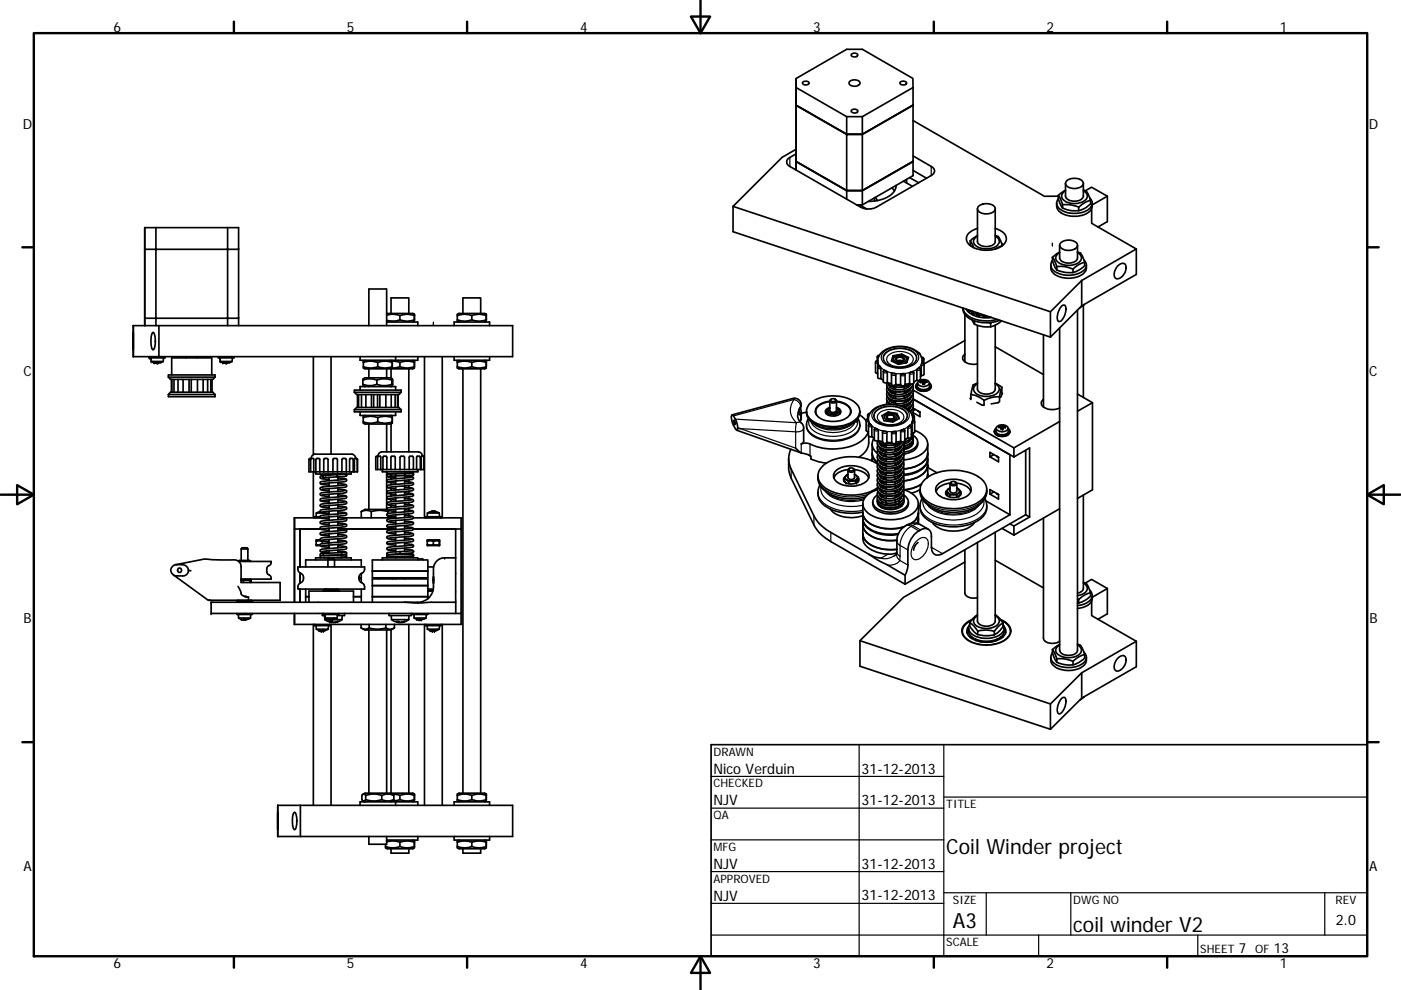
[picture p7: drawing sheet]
<svg xmlns="http://www.w3.org/2000/svg" width="297mm" height="210mm" viewBox="0 0 297 210" stroke-linecap="round" stroke-linejoin="round" font-family="sans-serif">
<defs><g id="words">
<g font-size="4.4">
<text x="200.6" y="181.2">Coil Winder project</text>
<text x="202" y="196.8">A3</text>
<text x="227.6" y="197.7">coil winder V2</text>
</g>
<g font-size="3.1">
<text x="151.3" y="164.1">Nico Verduin</text>
<text x="182.7" y="164.1">31-12-2013</text>
<text x="151.3" y="170.8">NJV</text>
<text x="182.7" y="170.8">31-12-2013</text>
<text x="151.3" y="184.3">NJV</text>
<text x="182.7" y="184.3">31-12-2013</text>
<text x="151.3" y="191">NJV</text>
<text x="182.7" y="191">31-12-2013</text>
<text x="283.2" y="196.3">2.0</text>
</g>
<g font-size="2.9">
<text x="24" y="6.8">6</text>
<text x="73.5" y="6.8">5</text>
<text x="123" y="6.8">4</text>
<text x="172.4" y="6.8">3</text>
<text x="221.9" y="6.8">2</text>
<text x="271.4" y="6.8">1</text>
<text x="4.8" y="27.3">D</text>
<text x="290.2" y="27.3">D</text>
<text x="4.9" y="79.8">C</text>
<text x="290.3" y="79.8">C</text>
<text x="5" y="132.2">B</text>
<text x="290.3" y="132.2">B</text>
<text x="4.9" y="184.7">A</text>
<text x="290.3" y="184.7">A</text>
<text x="262.7" y="202.2">7</text>
<text x="270.1" y="202.2">13</text>
<text x="24" y="205.2">6</text>
<text x="73.5" y="205.2">5</text>
<text x="123" y="205.2">4</text>
<text x="172.4" y="205.2">3</text>
<text x="221.9" y="205.2">2</text>
<text x="271.4" y="205.2">1</text>
</g>
<g font-size="2.5">
<text x="151.3" y="160.3">DRAWN</text>
<text x="151.3" y="167">CHECKED</text>
<text x="151.3" y="173.8">QA</text>
<text x="200.6" y="171.4">TITLE</text>
<text x="151.3" y="180.5">MFG</text>
<text x="151.3" y="187.2">APPROVED</text>
<text x="202.1" y="191.7">SIZE</text>
<text x="227.6" y="191.7">DWG NO</text>
<text x="283.2" y="191.7">REV</text>
<text x="200.6" y="200.7">SCALE</text>
<text x="254.5" y="202.2">SHEET</text>
<text x="266.1" y="202.2">OF</text>
</g>
</g></defs>
<path d="M223.1 52.2v-.6v.6M91.9 69.1v-.8v.8" fill="none" stroke="#000" stroke-width=".21"/>
<g fill="none" stroke="#000" stroke-width=".36">
<path d="M168.8 16.7v17.6M170.2 17.4a.77 .77 0 0 1 1.3 .3 .8 .8 0 0 1-1.3-.2zM180.3 17.2a1.48 1.48 0 0 1 2 .4 1.39 1.39 0 0 1-2.3 .1zM180.5 11.5a.76 .76 0 0 1 1.3 .3 .84 .84 0 0 1-1.3-.2zM190.9 17.4a.77 .77 0 0 1 1.3 .3 .85 .85 0 0 1-1.4-.1zM193.6 18.6v18.7l-10.8 6.2M168.8 31.7l-3 1.7-10.4 10.4M168.8 22.2l10.7 6.3M168.8 32.6l-1.3 .8a1.01 1.01 0 0 0-.7 1 1.01 1.01 0 0 0 .7 .9l15 8.6a3.8 3.8 0 0 0 3.3 0l11.7-6.7a.99 .99 0 0 0 .7-.9 .99 .99 0 0 0-.8-1l-3.8-2.2M168.8 35.7l-.3 .2M168.8 32.4v3.7v-1.8l10.7 6.2M179.5 28.5l-10.7-6.1v11.8l10.7 6.2"/>
<path d="M179.5 24.7v3.8M179.5 24.7h3.3M179.5 24.7l-10.7-6.1v-1.9l10.7-6.2h3.3l10.7 6.1 .1 2-10.8 6.1M179.5 28.5h3.3M180.6 23.3a.75 .75 0 0 1 1.2 .4 .75 .75 0 0 1-.7 .3 .75 .75 0 0 1-.6-.5zM182.8 28.5h-3.3v11.9M182.8 24.7v3.8M182.8 28.5v11.9M189.1 39.9l.5 .6M190 39.3a3.8 3.8 0 0 1-3.5 3.1l-2.4 .3M191.6 38.4l1.9 1.1M192.2 38.1v.7"/>
<path d="M192.9 37.7l1.9 1.1M193.6 25.6l27.8 16h3M193.6 22.4l-10.8 6.1M193.6 36.2l2.8 1.6M193.6 34.2l-10.8 6.2M193.6 22.2l-10.8 6.3M193.6 34.3l-10.8 6.2M225.9 38.9v2.7M226.2 38.3a2.64 2.64 0 0 1 3.4 .3 1.06 1.06 0 0 1-1.1 1.3 2.03 2.03 0 0 1-2.6-1zM229.7 38.9v2.7M33.1 48.3h-2.4v4.5l.1 .1M33.1 52.9h-2.4v14.5l.1 .1"/>
<path d="M33.1 48.3v4.6M33.1 48.3h17.5l-.1 4.6M48.3 52.9h-15.2v14.6M48.3 48.3l-.1 4.6M155.4 43.8l67.3 22.3M155.4 43.8v5.3l67.3 22.4M179.5 40.4h.1M179.5 40.5v1.7M179.5 40.5h3.3M179.5 40.4h3.3M181.6 43.5h1.2M182.3 43.5l1.5 .8"/>
<path d="M182.8 40.4h.1M182.8 40.5v3M185.4 42v.7M185.6 41.9l.4 .6M205.7 51.1l.1 1.1M205.7 51.1l.8 1.4M205.7 51.8l-.1 .2M207.2 48.5a2.42 2.42 0 0 0-2.2 2.6 3.9 3.9 0 0 0 3.7 2 4.8 4.8 0 0 0 4.5-1.8 1.96 1.96 0 0 0-1.5-2.6l-.7-.2M207.2 44.3v6.9a1.92 1.92 0 0 0 2.6 1 1.27 1.27 0 0 0 1.2-1v-6.9M207.2 50l-1.5 1.1M207.2 50.1a1.25 1.25 0 0 0-.8 1.3 1.25 1.25 0 0 0 1.1 1.1 3.5 3.5 0 0 0 4.3-1 1.21 1.21 0 0 0-.8-1.4M207.5 43.7a2.54 2.54 0 0 1 3.5 .3 1.21 1.21 0 0 1-1.3 1.3 1.98 1.98 0 0 1-2.5-1z"/>
<path d="M211 49.9a2.21 2.21 0 0 1 1.5 2v.2M212.4 51.6l.3 .4M212.5 52.2l-1.6 .7M222.8 56.2a2.41 2.41 0 0 0 2.2 2.6 5 5 0 0 0 5.2-1.3l.1-1.3M223.1 54.6v.7l1 2M223.1 54.6l1 1.9M224 43.1a2.37 2.37 0 0 0 2.3 2.6 5.4 5.4 0 0 0 4.9-1.1l.4-.7v-.8M224.1 56.5l1.7 .1 1.7 .5M224.1 57.3l1.7 .5h1.7M224.1 56.5v.8M224.4 42.2l.9 2M224.4 41.4v.8"/>
<path d="M224.4 41.4l.9 2M224.7 52v2.7a2.18 2.18 0 0 0 3.1 .8l.3-.2 .3-.4v-2.9M224.7 53.5l-1.6 1.1M224.7 53.6a1.24 1.24 0 0 0-.9 1.3 1.24 1.24 0 0 0 1.2 1.1 3.7 3.7 0 0 0 4.2-.8 1.22 1.22 0 0 0-.8-1.6M225 51.4a2.42 2.42 0 0 1 3.4 .5 1.39 1.39 0 0 1-1.7 1.2 1.55 1.55 0 0 1-2-1.2zM225.3 43.4l1.7 .1 1.7 .4M225.3 44.2l1.7 .5h1.7M225.3 43.4v.8M225.9 40.4l-1.5 1M225.9 40.5a1.2 1.2 0 0 0-.8 1.1 1.2 1.2 0 0 0 .8 1.2 3.8 3.8 0 0 0 4.5-.7 1.18 1.18 0 0 0-.7-1.6M227.5 57.1v.7M228.4 53.4a1.44 1.44 0 0 1 1.2 1.3l.4 .9"/>
<path d="M228.7 43.9v.8M229.3 59.5l-6.6 6.6M229.3 59.5v5.4M229.7 41.6a2.07 2.07 0 0 1-2.8 .9l-.8-.4-.2-.5M229.7 40.3a2.31 2.31 0 0 1 1.4 2l.1 .2M229.8 55.1a1.58 1.58 0 0 1-.7 2.7 5.4 5.4 0 0 1-6-.7 1.4 1.4 0 0 1 0-1.8M230 55.6l-1.3 .5-1.2 1M230 55.6v.8l-.3 .3-1.5 .9-.7 .2M230.1 40.5l1.3-.8 3.4 1.9M231.1 42a1.58 1.58 0 0 1-.8 2.7 5.4 5.4 0 0 1-6-.7 1.34 1.34 0 0 1 .1-1.8M231.2 42.5l-1 .3-1.5 1.1M231.2 42.5v.8l-.1 .1-1.1 .8-1.3 .5"/>
<path d="M231.5 44.3v3.1l9.4 5.4M234.8 41.6v5.4l-2 1.2M234.8 41.6l-3.2 1.9M237 56.4a.98 .98 0 0 1 1.7-.1 2.43 2.43 0 0 1-1.9 2.8 1.29 1.29 0 0 1-.3-2zM240.9 52.8l-11.6 6.7M240.9 52.8v5.4l-11.6 6.7M28.3 70.6v3.5zM28.3 75.6v-6.5h80.4v6.5h-75M28.3 75.6h.1M30.7 67.5v1.6zM30.7 67.5h2.4M31.7 75.7h3.3"/>
<path d="M31.7 75.7v.2h3.3v-.2M31.7 75.6v.1M32.1 76.7h2.5M32.1 76.7l-.1-.8 .1 .8 .5 .2M32.1 76.7l.6 .2M32.3 70.6l.1-.1a3.1 3.1 0 0 1 .5 2.7 .79 .79 0 0 1-.6 .9 4.9 4.9 0 0 1 0-3.5zM32.6 76.9h.1M32.7 76.9h.8M32.7 76.9l.5 .1M33.3 76.9l-.1 .1M33.4 76.9l.1 .1M33.4 76.9v.1"/>
<path d="M33.5 76.9l-.1 .1M33.7 69.1v6.5h-5.4M34 76.9h.1M34.1 76.9l-.7 .1M34.6 76.7l-.5 .2M34.7 75.9l-.1 .8M34.9 75.6l.1 .1M35.7 80v-.5h9.9v.5M35.7 80l.4 .5h9l.5-.5M35.7 80h9.9M36.4 79.5v-3.6h8.5v3.6M39.5 75.6v.3"/>
<path d="M41.8 75.6v.3M46.3 75.7h3.3M46.3 75.7v.2h3.3v-.2M46.4 75.6l-.1 .1M46.7 76.7l.6 .2M46.7 76.7h2.5M46.7 76.7l-.1-.8 .1 .8 .6 .2M47.3 76.9l.7 .1M47.3 76.9l.5 .1M47.9 76.9l-.1 .1M48 77h.1M48.2 67.5l.1-14.6h2.3l-.1 14.6"/>
<path d="M48.3 67.5h-15.2v1.6M48.3 67.5v1.6M48.3 67.5h2.3v1.6M48.6 76.9h.1M48.7 76.9l-.7 .1M49.2 76.7l-.5 .2M49.3 75.9l-.1 .8M49.5 75.6l.1 .1M66.4 75.6v20.9M70.2 75.6v20.7M76.3 75.6v.8h7.6M77 76.9v.9"/>
<path d="M77 77.8v.3l.4 .1h5.4M77 77.8l1.6 .3 1.5-.3M77.4 76.4l-.4 .2v.3M78.2 69.1v-7.8h3.7l.1 7.8M78.2 78.2v1.9M80.1 76.9l.2-.1a4.4 4.4 0 0 1 2.9 .1M80.1 76.9v.9M80.1 77.8l1.5 .3 1.6-.3M80.1 76.9l-.2-.1a4.5 4.5 0 0 0-2.9 .1M82 68.3h6.6v.8M82 78.2v1.9M82 66.5h5.5l.4 .2"/>
<path d="M82 68.3h.1M82 66.9a4.2 4.2 0 0 1 2.8 0M82.8 76.4l.4 .2 1.6 .3M82.9 66.5v-3.3h3.8v3.3M82.9 78.2v2M83.2 78.1l-.4 .1M83.2 76.6v.3zM83.2 76.9v.9M83.2 77.8v.3M83.9 75.6v.8M84.8 76.9l.2-.1a4.4 4.4 0 0 1 2.9 .1M84.8 67.8l.4 .2a4.5 4.5 0 0 0 2.7-.2"/>
<path d="M84.8 77.8l1.5 .3 1.6-.3M84.8 66.9v.9M84.8 76.9v.9M84.8 67.8a4.8 4.8 0 0 1-2.8 .1M84.8 77.8l-1.6 .3M84.8 66.9l1.5-.2 1.6 .2M86.7 78.2v17.6M87.5 76.4l.4 .2M87.9 67.8v.3l-.4 .2M87.9 77.8v.3l-.4 .1h-4.7M87.9 76.6v.3zM87.9 66.9v.9"/>
<path d="M87.9 76.9v.9M87.9 66.7v.2zM88.6 75.6v.8h-4.7M90 75.6v34.2M93.8 75.6v34.2M96.3 69.1v-.8h7.5v.8M96.3 75.6v.8h7.5v-.8M97 77.8l1.5 .3 1.5-.3M97 76.9l.2-.1a4.4 4.4 0 0 1 2.8 .1M97 67.8l.4 .2a4.5 4.5 0 0 0 2.6-.2M97 67.8v.3l.3 .2M97 77.8v.3l.3 .1h5.5l.3-.1v-.3"/>
<path d="M97 66.9v.9M97 76.9v.9M97 66.9l1.5-.2 1.5 .2M97.3 76.4l-.3 .2v.3M98.1 66.5v-3.3h3.8v3.3M98.1 78.2v90M100 67.8l.4 .2a4.6 4.6 0 0 0 2.7-.2M100 77.8l1.6 .3 1.5-.3M100 66.9v.9M100 76.9l.3-.1a4.4 4.4 0 0 1 2.8 .1M100 76.9v.9M100 66.9l1.6-.2 1.5 .2"/>
<path d="M101.9 78.2v90M102.8 76.4l.3 .2M103.1 66.7l-.3-.2h-5.5l-.3 .2v.2M103.1 67.8v.3l-.3 .2M103.1 76.6v.3zM103.1 66.9v.9M103.1 76.9v.9M103.1 66.7v.2zM186.1 76.5h-.3l-.2 .3v2.2l.5 .2M186.2 77.7l.3-.1 .3 .5v2.2h-.2h-.3l-.2-.3zM186.4 75.3l-.4 .2v1M187.3 78.6a.64 .64 0 0 1 .8 .4v2.1l-.4 .1-.4-.2z"/>
<path d="M188.3 77.4a5.5 5.5 0 0 0 5 0M189.1 76.5l.3 .2M189.1 79.1l.8 .3v2.1a.56 .56 0 0 1-.9 0zM189.6 75.7a1.79 1.79 0 0 1 2.5 .3 1.27 1.27 0 0 1-1.8 .8 .7 .7 0 0 1-.7-.3 .7 .7 0 0 1 0-.8zM189.7 75.5l-.5 .4M189.9 75.9a1.17 1.17 0 0 1 1.8 .2 1.06 1.06 0 0 1-1.8 0zM190.2 75.9a.76 .76 0 0 1 .8-.2 .76 .76 0 0 1 .5 .6 .82 .82 0 0 1-.8 .4 .82 .82 0 0 1-.6-.6zM190.3 76.5h1M190.5 75.3h.9M190.8 77.2h-.5M191 79.3h.1a.49 .49 0 0 1 .8 .2v2.1a.54 .54 0 0 1-1 0zM191.2 75.1l1.4 .7-.3 1.1-1.8 .4-1.5-.8 .4-1v.3"/>
<path d="M191.2 75.1v.2M191.2 75.1l-1.8 .4M192.1 75.6l.4 .5M192.3 76.6l-.3 .3M192.9 79.1l.6-.3 .2 .1v2.4a.66 .66 0 0 1-.9 0zM194.5 78.2l.4-.2 .3 .2v2.2a.52 .52 0 0 1-.8 .2v-2.1zM194.7 74.8l.3 .3M195.3 79.6l-.1 .3M195.4 75.8h.3l.2 .3v1M195.5 76.9l.2 .1 .2 .3v2.1l-.4 .3-.2-.1v-2.2zM195.5 76.9a3.1 3.1 0 0 0-2.6-3.1 5.8 5.8 0 0 0-6.4 1.5l-.3 .7-.1 1.7M204.6 66.7v10"/>
<path d="M204.6 75.1a1.06 1.06 0 0 0-.4 1.2 1.06 1.06 0 0 0 .9 .7l1.2 .3 .9-.1M204.6 72.2l-8.7 5M204.8 65.6a5.4 5.4 0 0 0 5.4 1.7M205.3 65.7l.2 .4h.6M206.1 66v.6l.3 .1 .4-.1 .4 .1M206.1 67.8l.5 1M206.6 68.1v.7M206.6 68.8l1.7 .5h1.7M207.2 66.4v.6l.3 .1 .4-.2 .5 .1M208.4 66.8l.1 .5h.4v-.4M209.1 67l-.2 .2M209.7 68.4l.3 .2"/>
<path d="M209.7 67.2l.3 .1M210 68.6v.7M210.2 68.4l-.2 .2M211 69v13.5a1.8 1.8 0 0 1-2.3 1.1 1.5 1.5 0 0 1-1.5-1.1v-13.5M211 73.6l10.2 5.8M211.4 67.8a6.9 6.9 0 0 1-6.8-1.4l-.4-1a2.75 2.75 0 0 0 2.3 2.6 8 8 0 0 0 5.5-.1M212.3 68.1l-1.4 .9-.9 .3M221.2 71v15.3M222.7 66.1v5.4M225.1 64.9a.54 .54 0 0 1 .8-.1 .54 .54 0 0 1 .1 .7l-.3 1.6a1.2 1.2 0 0 1-1.3 1.1 3 3 0 0 1 .7-3.3zM228.4 65.8v72.1a1.83 1.83 0 0 1-2.3 1.1 1.45 1.45 0 0 1-1.4-1.1v-68.3M229.3 64.9l-6.6 6.6"/>
<path d="M229.7 64.7v19.6M229.9 64.6l-1 .8M35.7 83.7v.4h9.9v-.4M35.7 83.7l.4-.5h9l.5 .5M35.7 83.7h9.9M36.3 80.5v2.7M36.4 80.5v2.7M36.9 80.5v2.7M37.7 80.5v2.7M38.8 80.5v2.7M40.1 80.5v2.7M40.6 80.5v2.7"/>
<path d="M41.9 80.5v2.7M43.1 80.5v2.7M44 80.5v2.7M44.7 80.5v2.7M45 80.5v2.7M66 97.2a1.17 1.17 0 0 1 1.5-.9h7a.9 .9 0 0 1 .9 .9M66 97.2v.1M66 97.2l-.5 .2v2.7h1M75.1 86.9h9.9M75.1 83.2v-.5h9.9v.5M75.1 86.9v.5h9.9v-.5M75.1 83.2h9.9"/>
<path d="M75.1 83.2l.5 .5h9l.4-.5M75.1 86.9l.5-.5h9l.4 .5M75.5 97.2l.3 .3v2.6M75.5 97.2l.3 .3v2.6h-.7M75.5 97.2l-.4 .2v2.7M75.8 83.7v2.7M76 83.7v2.7M76.3 87.4v.7h7.6v-.7M76.3 82.7v-.7h7.6v.7M76.6 83.7v2.7M76.9 80.6l.8-.2a3.7 3.7 0 0 1 2.2 .2M76.9 81.5l.8 .2a3.7 3.7 0 0 0 2.2-.2"/>
<path d="M76.9 80.6v.9M76.9 81.5l.1 .3 .4 .2M77 88.6l.4-.1a4.5 4.5 0 0 1 2.7 .1M77 89.5v.3l.4 .1h5.4l.4-.1M77 89.5l1.6 .3 1.5-.3M77 88.6v.9M77.4 88.1l-.4 .2v.3M77.6 83.7v2.7M78.2 89.9v18.2M78.8 83.7v2.7M79.2 83.7v2.7M79.9 81.5a4.7 4.7 0 0 0 3.2 0"/>
<path d="M79.9 80.6a4.7 4.7 0 0 1 3.2 0M79.9 80.6v.9M80 83.7v2.7M80.1 88.6l.4-.1a4.6 4.6 0 0 1 2.7 .1M80.1 89.5l1.5 .3 1.6-.3M80.1 88.6v.9M80.1 96.8a1.35 1.35 0 0 1 1.9-1h6.6a.93 .93 0 0 1 1 1M80.1 96.8h.1M80.1 96.8l-.4 .1v2.7h1M80.5 83.7v2.7M80.7 99.6h.5M80.7 99.6v-2.7l-.4-.1-.3 .2v2.6"/>
<path d="M81.1 99.6v.5h7.5v-.5M81.2 99.6h.8M81.8 83.7v2.7M82 89.9v5.9M82 99.6h.9M82 99.6v-2.7l-.6-.1-.2 .2v2.6M82.8 88.1l.4 .2M82.9 99.6h.9M82.9 81.9v.1M82.9 88.1v.1M82.9 89.9v5.9M82.9 83.7v2.7"/>
<path d="M83.1 80.6l.1-.3v1.5l-.1-.3M83.1 80.6v.9M83.2 89.5v.3zM83.2 88.3v.3zM83.2 88.6v.9M83.2 80.3l-.4-.2h-5.4l-.4 .2-.1 .3M83.2 81.8l-.4 .2M83.8 83.7v2.7M83.8 99.6h1M83.8 99.6v-2.7l-.7-.1-.2 .1v2.7M84.3 83.7v2.7M84.4 83.7v2.7"/>
<path d="M84.8 99.6v-2.6l.3-.2 .7 .1v2.7M84.8 99.6h1M85.8 99.6h1M86.8 96.8h.7l.1 .2v2.6h-.8zM87.6 99.6h.7M88.3 99.6v-2.6l.2-.2 .6 .1v2.7M88.3 99.6h.8M89.1 99.6h.2M89.7 96.8l-.4 .1v2.7M89.7 96.8h.1M89.7 96.8l.2 .1v2.7M89.7 96.8l.2 .2v2.6h-.6"/>
<path d="M155.2 88h.2l.5 .9 .5 1.5a.47 .47 0 0 1 .1 .5 .47 .47 0 0 1-.4 .3l-.7-1.2-.2-.7a1.3 1.3 0 0 1 0-1.3zM155.6 89.2l.2 .2a.39 .39 0 0 1 0 .6zM156.2 91.2l13.7 4.9M156.4 90.8l.6 .1M167.2 97.3a7.9 7.9 0 0 0 .2 3.3l5.2 10.7a8.6 8.6 0 0 0 3.5 3.6l15.8 9M167.7 95.3a4.8 4.8 0 0 0 0 4.2l4.9 9.9a8.4 8.4 0 0 0 3.5 3.5l8.1 4.7M168.7 95.1l1.2 1M169.1 88.1a2.93 2.93 0 0 0 1.1 2l.2 .5v3l-.2 .4-.3 .2a2.88 2.88 0 0 1 2.7 .4 11.6 11.6 0 0 0 10.3-1.3l.5-.5 .7-1.3M169.4 87.7l.1-.8a1.84 1.84 0 0 0 .1-1.9l-.6-.4-.7-.1-13.1 3.5M169.7 86.4l.2 2.4-.3 .6M169.9 96.1l1.8 .5M171 87.2a3.8 3.8 0 0 0 3.3 3.5 7.7 7.7 0 0 0 7.4-1.6l.4-.7 .2-1.2"/>
<path d="M171 87.4l-1.1 .3M171.6 96.5l.3 .3v.6l1.8 .6 1.5 .2M171.8 85.5a8.2 8.2 0 0 1 9.8 .2 2.27 2.27 0 0 1-.8 3.7 8.4 8.4 0 0 1-8.9-.4 2.2 2.2 0 0 1-.1-3.5zM172.9 87.3v.3M173.2 86.3a4 4 0 0 1 2.7-1.2v2a.82 .82 0 0 0 1.5 0v-2a3.1 3.1 0 0 1 3 2.1 2.84 2.84 0 0 1-3 2.1 4.2 4.2 0 0 1-4.5-1.6v-1zM175.2 87.1l.1 .7M175.2 87.1l.4 .8M175.2 87.7v.1M175.6 87.9l1.4 .2M175.6 87.9v.1M175.9 86.6l-.7 .5M175.9 86.6a.57 .57 0 0 0-.3 .7 .57 .57 0 0 0 .7 .4 .9 .9 0 0 0 1.4-.8l-.3-.3"/>
<path d="M175.9 86.4a.82 .82 0 0 0-.8 .5 .82 .82 0 0 0 .2 1 2.16 2.16 0 0 0 3-.5 .94 .94 0 0 0-.9-1M175.9 85.2a3.1 3.1 0 0 0-3 2l.2 .8M176.1 84.7a.44 .44 0 0 0-.1 .6 .44 .44 0 0 0 .6 .2 .47 .47 0 0 0 .6-.1 .47 .47 0 0 0-.1-.7M176.1 84.7a.6 .6 0 0 1 1.1 .3 .55 .55 0 0 1-.6 .2 .55 .55 0 0 1-.5-.5zM177 88.1v.1M177.2 99.9a5.4 5.4 0 0 1 6.8 .2 1.7 1.7 0 0 1-1.1 2.5 5.4 5.4 0 0 1-5.8-.7 1.36 1.36 0 0 1 .1-2zM177.4 86.6h.3l.4 .9M177.4 85.2a3.4 3.4 0 0 1 2.9 1.8l.1 .4-.3 .6M178.1 87.5l-1.1 .6M178.1 87.5v.3M179.8 99.8v1.5a.78 .78 0 0 0 1.4 0v-1.5M179.8 99.6a3.2 3.2 0 0 0-3 1.8"/>
<path d="M180 99.4a.46 .46 0 0 0-.1 .7 .46 .46 0 0 0 .7 .1 .42 .42 0 0 0 .5-.2 .42 .42 0 0 0-.1-.6M180.1 99.3a.58 .58 0 0 1 .9 .4 .63 .63 0 0 1-1.1-.2zM180.4 87.3v.3M181.2 99.6a3.3 3.3 0 0 1 3 1.8M181.9 88.8a2.68 2.68 0 0 1-1.6 4 8.5 8.5 0 0 1-8.6-.9 2.52 2.52 0 0 1-.3-3.1M182.2 88l1.4 1.3M184.1 88.8l-.3 .1-.2 .3v2.1l.5 .2M184.2 92.5v1.5a3.7 3.7 0 0 1-2.1 3M184.2 90h.1a.49 .49 0 0 1 .5 .5v2.1h-.4l-.3-.2zM184.4 87.7l-.4 .2v.9M184.8 92.6l.6 .4M184.9 97.4l.1 .4-.1-.3"/>
<path d="M184.9 94.2v1.9a2.69 2.69 0 0 0 1.1 2 2.69 2.69 0 0 1-1.1-2l.1 1.7M185.3 93a2.31 2.31 0 0 0 .7 3.2M185.4 91a.6 .6 0 0 1 .8 .3v2.1a.56 .56 0 0 1-.8-.2zM186.1 98.4a10.7 10.7 0 0 0-11.4 .2 2.8 2.8 0 0 0 0 4.7 10.7 10.7 0 0 0 11.4 .2M186.1 93.5a3.8 3.8 0 0 0 5 .2M186.1 93.5a1.28 1.28 0 0 0 1.2 1.8 3.6 3.6 0 0 0 4.3-1.4v-.2M186.2 93.4l.9 .3M186.3 89.6a5.5 5.5 0 0 0 5 0M186.6 99.8l-.1 .1M186.6 97.9l-.1 .1M186.6 96.9l-.1 .1M186.6 95.9l-.1 .1"/>
<path d="M186.6 95l-.1 .1M186.6 94l-.1 .1M186.8 94.5l.3-.3 .2 .4M186.8 80.3l.5 .4M186.9 99.3l.3 .3M187 93.7h.1M187 94.3l.2 .4M187.1 98.1l-.4 .3M187.1 97.2l-.4 .2M187.1 96.2l-.3 .2M187.1 95.2l-.3 .3M187.1 99.1l-.3 .3"/>
<path d="M187.1 95.7l.8-.2v.4M187.2 91.5l.8 .2v2.1a.58 .58 0 0 1-.9 0zM187.6 88a1.71 1.71 0 0 1 2.6 .4 1.59 1.59 0 0 1-2.8 0zM187.7 95.4l.1 .1M187.9 94.4v.6M187.9 96.4v.5M187.9 97.4v.5M187.9 98.4v.5M187.9 99.3v.5M187.9 99.4l-.8 .2M187.9 98.4l-.8 .2M187.9 97.4l-.8 .2"/>
<path d="M187.9 96.5l-.8 .1M187.9 94.5l-.8 .2M187.9 94h1.2M188 88.1a1.12 1.12 0 0 1 1.8 .4 1.11 1.11 0 0 1-1.9-.2zM188 93.8l1.1 .1M188.1 81.1a3.7 3.7 0 0 0 4.5 .6l.4-.3M188.1 81.1l.9 .3M188.1 85.1l-.1 .7M188.1 84.1a1.16 1.16 0 0 0 .7 1.6M188.1 81.2a1.28 1.28 0 0 0 1.2 1.8 3.6 3.6 0 0 0 4.3-1.4v-.2M188.2 88.2a.8 .8 0 0 1 1.3 .4 .87 .87 0 0 1-1.4-.2zM188.3 87.4l-1.3 .8 .4 1 1.9 .3 1.4-.7-.5-1.1"/>
<path d="M188.3 87.4l1.9 .3M188.3 87.4v.2M188.4 87.6l-.7 .2M188.5 85.5v.2M188.5 82.5l.1 .5 .5 .4M188.6 85.6l-.1 .1M188.6 84.6l-.1 .1M188.6 83.6l-.1 .1M188.6 82.7h-.1M188.6 81.7l-.1 .1M189.1 84.9l-.4 .2M189.1 83.9l-.4 .2"/>
<path d="M189.1 91.7v-.1a.58 .58 0 0 1 .9 0v2.2a.53 .53 0 0 1-.9 .1zM189.1 82.9l-.4 .2M189.1 81.9l-.4 .2M189.3 87.6l.9 .3v-.2M189.8 99.4l.5 .1M189.8 94.3v.5M189.8 95.3v.5M189.8 96.3v.5M189.8 97.3v.5M189.8 98.3v.4M189.8 99.3v.4M189.8 99.5l.3 .1"/>
<path d="M189.8 98.5l.3 .1M189.8 96.6l.3 .1M189.8 95.6l.3 .1M189.8 94.6l.3 .1M189.8 96.3l.6 .1M189.8 81.6l1.2 .1M189.9 85.1l-.8 .2M189.9 84.2l-.8 .1M189.9 83.2l-.8 .2M189.9 82.2l-.8 .2M189.9 81.6h.1M189.9 82.1v.5"/>
<path d="M189.9 83.1v.5M189.9 84.1v.5M189.9 85.1v.5M189.9 81.5l1 .1M189.9 94.3h.4M190.1 98.1l.4 .3M190.1 97.2l.4 .2M190.1 96.2l.4 .2M190.1 95.2l.4 .3M190.1 99.1l.4 .3M190.2 94.3l-.1-.1 .4 .3M190.3 97.6l-.5-.1 .3 .1"/>
<path d="M190.4 88.3l.2 .5M190.5 94.4v.1M190.6 99.8l.3 .2M190.6 98.9l.3 .2M190.6 97.9l.3 .2M190.6 96.9l.3 .2M190.6 95.9l.3 .2M190.6 95l.3 .1M190.6 94l.3 .2M190.7 96h.3M190.9 97.7l.1 .2M190.9 96.8l.1 .1"/>
<path d="M190.9 95.8l.1 .1M190.9 99.7l.1 .1M190.9 98.7l.1 .2M190.9 93.8l.1 .2M190.9 94.8l.1 .2M191 93.6l-1 .2M191 93.9h-.3M191 91.3l.6-.3 .2 .2v2.3a.54 .54 0 0 1-.8 .1zM191.2 98.4a2.4 2.4 0 0 1-2.6 1.5l-1.7-.4-.4-.4v-.3l.1 .1-.1 .1M191.2 97.5a2.85 2.85 0 0 1-3.7 1.3l-.8-.4-.2-.6M191.2 96.5a2.88 2.88 0 0 1-3.7 1.3l-.8-.4-.2-.6M191.2 95.5a2.77 2.77 0 0 1-3.5 1.4l-1-.5-.2-.6"/>
<path d="M191.2 99.4a2.85 2.85 0 0 1-3.7 1.3l-.8-.4-.2-.5M191.2 94.6a2.88 2.88 0 0 1-3.7 1.2l-.8-.4-.2-.5M191.2 93.7a3.2 3.2 0 0 1-4.2 1l-.5-.5v-.3M191.6 98.9a1.94 1.94 0 0 1-1.9 2.3 3 3 0 0 1-3.7-1.1l.1-.7M191.6 97.9a2.07 2.07 0 0 1-2.2 2.4 2.96 2.96 0 0 1-3.4-1.2l.1-.7M191.6 96.9a2.07 2.07 0 0 1-2.2 2.4 2.96 2.96 0 0 1-3.4-1.2l.1-.7M191.6 99.8a2.07 2.07 0 0 1-2.2 2.4 3.1 3.1 0 0 1-3.3-1v-.8M191.6 95.9a1.95 1.95 0 0 1-1.9 2.4 3.1 3.1 0 0 1-3.7-1.2l.1-.7M191.6 95a1.95 1.95 0 0 1-1.9 2.3 3.6 3.6 0 0 1-3.6-.8l-.1-.6 .1-.4M191.6 94a2.07 2.07 0 0 1-2.2 2.4h-.3a2.67 2.67 0 0 1-3.1-1.3l.1-.6M191.7 85.2l.4 .1M191.7 84.3h.4"/>
<path d="M191.7 83.3l.4 .1M191.7 82.3l.4 .1M191.7 93.9l.1 .1M191.7 82v.5M191.7 83v.5M191.7 84v.5M191.7 85v.4M191.7 85.9v.5M191.7 93.8v.3M191.7 86.2l.4 .1M192.1 85.8l.4 .3M192.1 84.9l.4 .2"/>
<path d="M192.1 83.9l.4 .2M192.1 82.9l.4 .2M192.1 81.9l.4 .2M192.5 92.9l-.7 .3 .8-.3M192.6 90.4l.4-.2 .2 .2v2.3a.52 .52 0 0 1-.7 .2v-2.2zM192.6 85.6l.3 .1M192.6 84.6l.3 .2M192.6 83.6l.3 .2M192.6 82.7l.3 .1M192.6 81.7l.3 .2M192.6 86.6l.3 .1M192.8 81.3l-.9 .2"/>
<path d="M192.9 86.4l.1 .2M192.9 85.4l.1 .2M192.9 84.4l.1 .2M192.9 81.5l.1 .2M192.9 83.4l.1 .2M192.9 82.5l.1 .2M193 93.2v.1M193.1 93.1v.1M193.1 81.5a3.2 3.2 0 0 1-4.6 .4v-.3M193.1 93l-.5 .8-1 .4 .3-.5M193.1 93h.1M193.2 86.2l-.2 .5-.4 .3 .4 .3"/>
<path d="M193.2 87.1l-.1 .4M193.2 85.2l-.5 .8-.9 .4M193.2 82.2a2.66 2.66 0 0 1-3.1 1.5l-1-.3M193.2 84.2a2.71 2.71 0 0 1-3.3 1.4l-1.2-.5-.2-.6M193.2 83.2a2.84 2.84 0 0 1-3.7 1.3l-.8-.4-.2-.6M193.2 92.9h.3l.1 .2M193.4 88l.4 .2 .1 1.1M193.4 91.9l-.2 .2M193.5 89.1a3 3 0 0 0-2.6-3.1 5.7 5.7 0 0 0-6.5 1.8l-.3 1v1.3M193.5 89.1l.4 .3v2.3l-.5 .2M193.5 89.1l-.1 .6v2.2M193.5 83.6a1.99 1.99 0 0 1-1.9 2.4l-.6 .1"/>
<path d="M193.5 85.6a1.52 1.52 0 0 1-.5 1.7M193.5 82.7a1.88 1.88 0 0 1-1.8 2.3 3.1 3.1 0 0 1-3.7-1.1l.1-.8M193.5 81.7a1.78 1.78 0 0 1-1.5 2.2 3.6 3.6 0 0 1-3.9-.8l-.1-.3 .1-.7M193.5 84.6a1.69 1.69 0 0 1-1.2 2.1M193.5 87.6l.1 .4M193.5 92.4l.1 .7M193.5 84.6l20.6 11.9v12.7M193.5 84.6l21.5 12.3M193.5 82.7l21.5 12.3M193.6 92.3a1.63 1.63 0 0 1 1 1.7 1.63 1.63 0 0 1-1.3 1.4l-1.7 .5M193.6 93.2a1.96 1.96 0 0 1-2 1.9M193.6 93.1a2.29 2.29 0 0 1-2 1.6"/>
<path d="M193.6 93.6a1.87 1.87 0 0 1-2 1.7M193.6 91.8a2.14 2.14 0 0 1-2 2M193.9 91.3a3.4 3.4 0 0 1 2.8 3.2 4.1 4.1 0 0 1-3.6 2.8l-1.5 .2M194.1 86.8l-.5 .3M194.2 81.9a1.54 1.54 0 0 0 2.1 1 1.09 1.09 0 0 0 1.1-1M194.4 80.6l-.7 .4M194.5 81.3a.76 .76 0 0 0-.3 .8 .76 .76 0 0 0 .7 .6 1.93 1.93 0 0 0 2.5-.8v-.2l-.3-.4M194.5 81.2v.6a1.38 1.38 0 0 0 2.1 .7l.5-.4v-.9M194.6 93.8a2.27 2.27 0 0 1-2.2 2.3l-.8 .2M194.6 82.7h.1a2.32 2.32 0 0 0 2.3 0M194.7 87.2h.1M194.8 87.3l.2 .1"/>
<path d="M194.8 80.9a1.49 1.49 0 0 1 2.3 .4 1.45 1.45 0 0 1-2.6-.1zM195 87.4l-1.5-.8a1.23 1.23 0 0 1-.2 1.3M195 87.4v1l-1.5-.9M195.6 80.9l-.5 .1 .1 .1M195.6 80.9v.2M195.6 80.6l.1 .2M195.6 80.9h.1M195.6 81.1h.1M195.6 81.1l-.5 .1M195.6 81.1l.1 .1M195.6 80.9l-.2-.1 .2 .1M195.7 80.8l-.1 .1"/>
<path d="M195.7 80.8v.3M195.7 81.2v.3l.3-.1M195.9 80.8h.1M195.9 80.8l-.1 .6-.1-.2M195.9 81.2l.1 .2M195.9 80.6v.2M195.9 81.1v.3M196 80.8v.1M196 81.4h.1M196 80.9h.5l-.1 .1M196 81.1l-.1 .1M196 80.9v.2"/>
<path d="M196 81l.5 .1M196 81v.1M196 81l.1 .2-.1-.1M196.7 96.1a3.7 3.7 0 0 1-3.2 3l-1.9 .4M196.7 97.4a3.5 3.5 0 0 1-2.9 3l-2.2 .4a2.11 2.11 0 0 1-2.2 2.4 2.77 2.77 0 0 1-3.4-1.3l.1-.6M196.7 97.5v1.1a3.6 3.6 0 0 1-3.2 3l-1.9 .4a5.7 5.7 0 0 0 4.9-2.5l.2-.9v1.9M196.7 99.1l2 1.2M196.7 94.2v3.1a3.5 3.5 0 0 1-2.8 2.8l-2.3 .5M205.8 83.7l1.1 .2 1.7 1M205.8 83.7v1M205.8 84.3l-.1 .2 .1 .1M207.1 85.3l1.4 .6"/>
<path d="M207.2 81.3h-.2a1.21 1.21 0 0 0-.9 1.4l-.3 1M207.2 81.4a1.25 1.25 0 0 0-.8 1.3 1.25 1.25 0 0 0 1.1 1.1 3.7 3.7 0 0 0 4.2-.8 1.14 1.14 0 0 0-.7-1.6M208.6 84.9v1.1M209.9 96.9l1.8 1v-.9M209.9 96.9v-1l1.8 1.1M210.7 96.4l-.8 .5M210.8 91.5a1.44 1.44 0 0 0 1.9 1 1.22 1.22 0 0 0 1.4-1M211 81.3l1.4 .8M211.2 90.8a.84 .84 0 0 0-.3 1 .84 .84 0 0 0 .9 .5 1.83 1.83 0 0 0 2.3-.8l-.1-.4-.3-.3M211.2 90.8v.6a1.53 1.53 0 0 0 2.3 .5l.3-.5-.1-.6M211.3 92.3h.1M211.3 96.8h.1"/>
<path d="M211.4 90.5a1.55 1.55 0 0 1 2.3 .3 1.45 1.45 0 0 1-2.4 .3l-.1-.2zM211.4 96.9l.3 .1M211.7 85.3l-1.6 .4M211.9 84.2l-1.6 .1-1.7 .6M211.9 84.2v1M212.2 90.7h.1M212.2 90.7h-.4M212.3 90.4l-.5 .1 .1 .2M212.3 90.4v.3M212.3 90.7v.1M212.3 90.4h.1M212.3 90.2l.1 .2"/>
<path d="M212.3 90.7l.1 .3M212.4 90.4h-.1M212.4 90.4l.1 .6M212.4 83.3l.1 .1-.3 .9M212.4 82.1l-.5 2.1M212.4 82.1v1.1M212.5 91h.1M212.6 90.8v.2h-.3v-.2M212.6 90.7l-.1 .3M212.6 90.4h.1M212.6 90.4l-.1 .6M212.7 90.2l-.1 .2"/>
<path d="M212.7 90.7l-.1 .1M212.7 90.7h.5M212.7 90.4h.1M212.7 90.7h.1M212.7 90.4h.1h-.1M212.7 90.7l.1 .1-.1-.1M212.7 90.4l.5 .2-.2 .1M212.7 90.4v.3M213.7 92.3h-.1a2.65 2.65 0 0 1-2.3 0M215 95v1.9M215 96.9l3.3-1.9v14.7M217.5 95.5v13.7"/>
<path d="M221.2 84.7a1.07 1.07 0 0 0-.4 1.1 1.07 1.07 0 0 0 1 .8 3.5 3.5 0 0 0 2.9-.1M224.7 89.4l-9.7 5.6M228.4 83.6l3.2 1.8v18.5l-3.2 1.8M231.6 85.4l-3.2 1.8M37.2 119.8l6.2-1.2 5.3 .2a2.05 2.05 0 0 1 2.3 .7l.1 .7v3.3h8.3v3.8h-6.7M50.6 119l.2-.1h2.1l.2 .2M50.6 119h.1M50.6 119.1h6.8a.81 .81 0 0 1-.7 1.1l-.1 .4 .1 1.2a.86 .86 0 0 1 .7 1h-6.3M50.7 119.1h1M51.1 116.4l.2-.2h1.1l.2 .2M51.1 116.4h1.5M51.1 116.4v2.5"/>
<path d="M52 119.1h1M52.6 116.4v2.5M62.4 112.2h5.5h-4.3v8M66.4 100.1v9.7M66.5 100.1h.5M66.5 100.1v-2.6a.26 .26 0 0 0-.1-.3 .26 .26 0 0 0-.3 0l-.2 .2v2.7M66.7 109.8h.1M66.7 109.8h1.2M66.9 100.1v.4h7.6v-.4M66.9 118.8v-.5h7.6v.5M67 100.1h.8M67 115.5l.9 .1"/>
<path d="M67 114.8l.5-.1 .8 .1M67 115.6l.2 .1M67.1 108.8h2M67.1 108.8l-.1 .8M67.6 114.5v.1M67.8 100.1h.8M67.8 100.1v-2.7l-.6-.2-.2 .3v2.6M67.9 109.6h-1.2v.2M67.9 108.5l-.1 .1h.1M67.9 108.5l-.8 .3M67.9 100.5l.3 .2 1.3 .1M67.9 114.5h-.9v1.2h.9"/>
<path d="M67.9 114.6l-.9 .1M68 109.8h-5.6v17.9M68.3 114.8v.5M68.6 114.8h-.3M68.6 100.1h1M68.6 117.4a.25 .25 0 0 0-.1 .2 .25 .25 0 0 0 .2 .2l3.6-.1M68.6 117.4l-.7 .1v.2l.1 .2M68.6 100.9h-.4a.3 .3 0 0 0-.3 .4 .3 .3 0 0 0 .3 .2l1.6 .2M68.6 100.9a.25 .25 0 0 0-.1 .2 .25 .25 0 0 0 .2 .2M68.7 101.3l-.5 .1M69 117.2l.8 .1M69.2 116.9l-.2 .3"/>
<path d="M69.5 118.8h-4.7v1.4M69.5 118.8l.2-.2h1.1l.1 .2M69.5 118.8h1.4M69.5 118.8v1.4M69.6 100.1v-2.7l-.7-.2-.3 .3v2.6M69.6 100.1h1M69.6 108.9v.3M69.6 114.9v.3M69.8 100.6v.2M69.8 101.2v.8M69.8 102.4v.7M69.8 103.6v.8"/>
<path d="M69.8 104.8v.8M69.8 106v.8M69.8 107.2v.8M69.8 108.4v.8M69.8 109.6v.7M69.8 110.8v.8M69.8 112v.8M69.8 113.2v.7M69.8 114.4v.7M69.8 115.6v.7M69.8 116.8v.5M69.8 117.8h.1"/>
<path d="M69.8 118.3h.1M70.6 100.1v-2.7l.2-.2 .7 .2v2.7M70.6 100.1h.9M70.9 118.8h5.7v1.4M70.9 118.8v1.4M71.4 100.7v.5M71.4 100.7l-2.8 .2M71.4 101.2l-2.7 .1M71.5 100.1h1M71.6 115.8h1.1a.59 .59 0 0 1 .8 .4l-.3 .3-5 .5M71.6 116.9l1.1 .1M71.6 111l1.3 .1a.37 .37 0 0 1 .6 .3 .37 .37 0 0 1-.5 .3l-4.8 .5"/>
<path d="M71.6 113.3l1.3 .2a.38 .38 0 0 1 .6 .3 .38 .38 0 0 1-.5 .4l-4.8 .4M71.6 112.1l1.3 .2a.36 .36 0 0 1 .5 .1 .36 .36 0 0 1-.1 .5l-5.1 .5M71.6 109.7l1.1 .2a.59 .59 0 0 1 .8 .3v.1a3.1 3.1 0 0 1-2 .4l-3.3 .3M71.6 108.6l1.3 .1a.37 .37 0 0 1 .6 .3 .37 .37 0 0 1-.5 .3l-4.8 .5M71.6 106.2l1.3 .1a.37 .37 0 0 1 .6 .3 .37 .37 0 0 1-.5 .3l-4.8 .5M71.6 105l1.3 .1a.37 .37 0 0 1 .6 .3 .37 .37 0 0 1-.5 .3l-4.8 .5M71.6 103.8l1.3 .1a.36 .36 0 0 1 .5 .1 .36 .36 0 0 1-.1 .5l-5.1 .5M71.6 101.3l1.3 .2a.39 .39 0 0 1 .5 .1 .39 .39 0 0 1 0 .4l-5.2 .6M71.6 102.6l1.1 .1a.57 .57 0 0 1 .8 .3v.1a.82 .82 0 0 1-1 .3l-4.3 .4M71.6 114.6l1.3 .1a.36 .36 0 0 1 .5 .1 .36 .36 0 0 1-.1 .5l-5.1 .5M71.6 107.3l.2 .1a1.89 1.89 0 0 1 1.7 .4l-.1 .2-.4 .2-4.8 .4M71.6 100.6v.1"/>
<path d="M71.6 101.1v.7M71.6 102.3v.7M71.6 103.5v.7M71.6 104.7v.7M71.6 105.9v.7M71.6 107.1v.7M71.6 108.3v.7M71.6 109.5v.7M71.6 110.7v.7M71.6 111.9v.7M71.6 113.1v.7M71.6 114.3v.7"/>
<path d="M71.6 115.5v.7M71.6 116.7v.5M71.6 117.7v.1M71.6 118.2v.1M71.8 100.6h.1M72.1 112.2h11.8M72.2 118.3h.2M72.3 100.5l-4.1 .2M72.3 117.2l-3.7 .2M72.3 117.2l.2 .3-.2 .2M72.5 100.1v-2.6l.2-.3 .6 .1 .1 .2v2.6M72.5 100.1h.9"/>
<path d="M72.6 109.8h11.3M72.7 117h.3a.33 .33 0 0 1 .5 .4 .33 .33 0 0 1-.5 .2l-.7 .1M72.7 117l-.2 .2M73 117.6h.2a.29 .29 0 0 1 .3 .4 .29 .29 0 0 1-.4 .2l-4.4 .1M73.1 100.5l-1.7 .2M73.1 118.2h-.8M73.2 105.2l-3.4 .4a2.71 2.71 0 0 0-1.9 .4v.1a.67 .67 0 0 0 .9 .3l1 .1M73.2 104l-3.6 .4a1.91 1.91 0 0 0-1.7 .4 2.64 2.64 0 0 0 1.9 .5M73.2 106.4l-3.6 .4a2.02 2.02 0 0 0-1.7 .4v.1a1.73 1.73 0 0 0 1.4 .4h.5M73.2 116l-2.4 .3a6.2 6.2 0 0 0-2.9 .4l.1 .4 1 .1M73.2 102.8l-3.6 .4a2.15 2.15 0 0 0-1.7 .4l.4 .3 1.5 .2M73.2 114.8l-3.6 .4a2.15 2.15 0 0 0-1.7 .4l.3 .3 1.6 .2"/>
<path d="M73.2 111.2l-3.4 .4a2.58 2.58 0 0 0-1.9 .4v.1a.7 .7 0 0 0 .9 .3l1 .1M73.2 113.6l-3.4 .3a2.5 2.5 0 0 0-1.9 .5 2.11 2.11 0 0 0 1.7 .5h.2M73.2 112.4l-3.4 .4a2.9 2.9 0 0 0-1.9 .4v.1a.57 .57 0 0 0 .8 .3l1.1 .1M73.2 110l-3.6 .4a1.91 1.91 0 0 0-1.7 .4l.3 .3 1.6 .2M73.2 108.8l-3.6 .4a2.15 2.15 0 0 0-1.7 .4l.3 .3 1.6 .2M73.2 107.6l-3.4 .4a2.5 2.5 0 0 0-1.9 .4 2.02 2.02 0 0 0 1.7 .5h.2M73.2 101.7l-3.6 .3a2.02 2.02 0 0 0-1.7 .4v.1a2.42 2.42 0 0 0 1.7 .4h.2M73.2 117.1l-.9 .1M73.2 117.7l-4.6 .2a.4 .4 0 0 0-.5-.1 .4 .4 0 0 0-.1 .5M73.3 118.1l.2 .2M73.4 101l-2 .2M73.4 100.5l.1 .2-.1 .3"/>
<path d="M73.4 100.1h.7M73.4 100.5l.1 .3-.1 .2M74.1 100.1v-2.7l.2-.2 .6 .2v2.7M74.1 100.1h.8M74.9 100.1h.2M76.6 108.5v1.3M76.6 108.5l.3-.1a2.19 2.19 0 0 1 1.8 .1M78.7 108.5v1.3M78.7 108.5l.5-.1a5.8 5.8 0 0 1 3 .1M78.9 118.8h11.8v2.3h-11.8h11.8v1.5h-11.8zM81.1 118.8v-.5h7.5v.5M82 100.1v8h-4.6l-.8 .4"/>
<path d="M82 117.5l.3 .2M82 117.5l.1 .1h.3M82.2 100.1l-.2 .2 .1 .2 .3 .1M82.2 108.5v.4M82.2 109.5v.3M82.4 101.2l1.5 .1M82.5 108.3l-.3 .2M82.6 101l-.2 .2M82.9 101.2v.4M82.9 102.4v.4M82.9 103.6v.4M82.9 104.8v.4"/>
<path d="M82.9 106v.4M82.9 107.2v.4M83 100.5l-.5 .1a.32 .32 0 0 0-.5 .2 .32 .32 0 0 0 .4 .4M83 100.5a.25 .25 0 0 0-.2 .3 .25 .25 0 0 0 .2 .2M83 101l-.6 .1M83.5 108.4l.1 .3M83.6 109.6v.2M83.9 100.9v.6M83.9 102v.7M83.9 103.2v.7M83.9 104.4v.7M83.9 105.6v.7"/>
<path d="M83.9 106.8v.7M83.9 108v.7M83.9 109.2v.7M83.9 110.4v.7M83.9 111.6v.7M83.9 112.8v.7M83.9 114v.7M83.9 115.2v.7M83.9 116.4v.7M83.9 117.5v.1M84.8 117l.1 .5M84.8 117l-.8 .1a2.9 2.9 0 0 0-2 .3v.1"/>
<path d="M84.9 117.5l-2.5 .2M85.8 116.5l.5 .1a1.36 1.36 0 0 1 1.4 .4M85.8 106.9l1.4 .2 .4 .1 .1 .2a2.15 2.15 0 0 1-1.9 .4l-3.4 .4M85.8 103.3h.1a2.41 2.41 0 0 1 1.8 .5 2.1 2.1 0 0 1-1.9 .5l-3.4 .3M85.8 111.7h.1a2.05 2.05 0 0 1 1.8 .5 2.37 2.37 0 0 1-1.9 .4l-3.4 .4M85.8 115.3l1.4 .2 .4 .1 .1 .2a2.3 2.3 0 0 1-1.9 .5l-3.4 .3M85.8 114.1l.3 .1a1.54 1.54 0 0 1 1.6 .4l-.5 .3-4.8 .5M85.8 112.9a2.97 2.97 0 0 1 1.9 .4v.1a3.2 3.2 0 0 1-2.1 .5l-3.2 .3M85.8 110.5l1.3 .1a.38 .38 0 0 1 .4 .1 .38 .38 0 0 1 .1 .4l-1 .3-4.2 .4M85.8 109.3l1.6 .2 .3 .3a2.22 2.22 0 0 1-1.9 .5l-3.4 .3M85.8 108.1l.3 .1a1.54 1.54 0 0 1 1.6 .4l-.5 .3-4.8 .5M85.8 105.7a2.97 2.97 0 0 1 1.9 .5l-.1 .2-.4 .1-4.8 .5"/>
<path d="M85.8 104.5l1.3 .1a.38 .38 0 0 1 .4 .1 .38 .38 0 0 1 .1 .5l-1 .2-4.2 .4M85.8 102.1l1.7 .2 .2 .3a3.2 3.2 0 0 1-2.1 .5l-3.2 .3M85.8 100.9l1.6 .2 .3 .3a2.15 2.15 0 0 1-1.9 .5l-3.4 .3M85.8 100.9v.5M85.8 101.9v.7M85.8 103.1v.7M85.8 104.3v.7M85.8 105.5v.7M85.8 106.7v.7M85.8 107.8v.8M85.8 109.1v.7M85.8 110.3v.7"/>
<path d="M85.8 111.5v.7M85.8 112.6v.8M85.8 113.9v.7M85.8 115v.8M85.8 116.3v.6M85.8 117.4v.2M85.8 100.4l-2.8 .1M85.8 100.4v.5M85.8 100.9l-2.8 .1M85.9 117.4l1.3 .1a.33 .33 0 0 1 .4 0 .33 .33 0 0 1 0 .5 .33 .33 0 0 1-.5 0l-4.8 .2M86.7 100.8v.2M86.7 101.8v.4"/>
<path d="M86.7 103v.4M86.7 104.2v.4M86.7 105.4v.4M86.7 106.6v.4M86.7 107.8v.4M86.7 109v.4M87.3 109.6l-3.6 .3a2.04 2.04 0 0 0-1.7 .5 1.69 1.69 0 0 0 1.6 .4h.3M87.3 108.4l-4.8 .5-.4 .1-.1 .2a1.79 1.79 0 0 0 1.6 .4l.3 .1M87.3 106l-3.4 .3a2.81 2.81 0 0 0-1.9 .4v.1a2.13 2.13 0 0 0 1.7 .5h.2M87.3 104.8l-4.9 .5-.3 .1-.1 .2a.6 .6 0 0 0 .8 .3l1.1 .1M87.3 102.4l-3.6 .3a1.93 1.93 0 0 0-1.7 .5 2.62 2.62 0 0 0 1.9 .5M87.3 101.2l-3.6 .4a2.17 2.17 0 0 0-1.7 .4 1.47 1.47 0 0 0 1.5 .4l.4 .1"/>
<path d="M87.3 103.6l-3.4 .3a2.68 2.68 0 0 0-1.9 .5 1.69 1.69 0 0 0 1.6 .4l.3 .1M87.3 107.2l-3.6 .3a2.17 2.17 0 0 0-1.7 .5 1.47 1.47 0 0 0 1.5 .4l.4 .1M87.3 110.8l-4.8 .5-.5 .2 .2 .3 1.7 .2M87.3 115.6l-3.6 .3a1.93 1.93 0 0 0-1.7 .5 2.62 2.62 0 0 0 1.9 .4M87.3 114.4l-4.6 .4-.6 .2-.1 .2a1.48 1.48 0 0 0 1.5 .4l.4 .1M87.3 113.2l-3.6 .3a2.04 2.04 0 0 0-1.7 .5 1.69 1.69 0 0 0 1.6 .4h.3M87.3 112l-3.4 .3a2.48 2.48 0 0 0-1.9 .5 2.13 2.13 0 0 0 1.7 .4l.2 .1M87.4 100.3l-1.6 .1M87.4 117.5l-4.8 .2a.35 .35 0 0 0-.5 0 .35 .35 0 0 0 0 .5h.1M87.4 118l-4.7 .1-.6 .2M87.5 118l.1 .3M87.5 100.3a.3 .3 0 0 1 .1 .4 .3 .3 0 0 1-.4 .1l-1.4 .1"/>
<path d="M87.7 112.2h10.1M87.7 109.8h10.1v22.6h-35.4v-2.3M87.7 117a.36 .36 0 0 0-.6-.2l-2.3 .2M87.7 117l-.1 .1a3.9 3.9 0 0 1-2.2 .3l-.5 .1M87.7 100.1l-.4 .2-5 .2M88.6 118.6h1l.2 .2M90.2 109.8v-.2h3.3v.2M90.2 109.8h3.3M90.2 109.8h.1M90.6 115.5l.5 .1 .8-.1M90.6 114.5h2.6v1.2h-2.6zM90.6 114.8l.5-.1 .8 .1"/>
<path d="M90.6 114.7l.2-.1h2.2l.2 .1v.1l-.5-.1-.8 .1M90.6 115.6l.2 .1M90.6 108.8h2.5M90.6 108.8v.8M91.2 114.5v.1M91.6 108.5l-.4 .1 .7-.1M91.6 108.5h.1M91.6 108.5l-1 .3M91.8 108.5h.1M91.9 108.5l.6 .1M91.9 108.5h.1M91.9 115.5l.5 .1 .8-.1-.2 .2"/>
<path d="M91.9 114.8v.7M92 108.5h.2M92.2 108.5h.1M92.2 108.5l.3 .1M92.3 108.5l.8 .3M92.5 108.6h.1M92.6 114.5v.1M93.1 108.8l.1 .8M93.5 109.8h.1M96.6 118.3v9.4h-5.5l-2.5 .2-2.9-.2M96.6 118.3h-2.3a2.62 2.62 0 0 0-2.4 3.3v2.8a3.1 3.1 0 0 1-1.2 2.6M96.6 112.2v6.1"/>
<path d="M173.4 100.9a4.3 4.3 0 0 0 3.6 4.3 11.2 11.2 0 0 0 6.5 .2M173.8 102.9a3.4 3.4 0 0 0 2 4.9 11.2 11.2 0 0 0 7.1 .8M176 107.9a6 6 0 0 0 6.2 1.7l.7-.2M179 101.5v.5l.4 .4M179 101.5l.5 .2M179 102v.1M179.1 102.1v.1M179.2 101.1a.79 .79 0 0 0-.3 .9 .79 .79 0 0 0 .8 .6h.2a1.72 1.72 0 0 0 2.2-.9l-.1-.4M179.3 101l-.1 .4 .3 .3M179.3 101l-.3 .5M179.4 100.8l.4-.2-.5 .4zM179.5 101.7l.3 .2 .9 .1"/>
<path d="M179.5 101.7l.4 .5M179.9 102.2v.4M180.7 102l.7 .1M180.7 102l-.8 .2M181.2 100.6l.3 .2zM181.4 102.1v.4M181.7 101.6l-.4 .3-.6 .1M181.7 101.6l-.3 .5M181.8 102.1l.1 .1M181.9 102l.1 .1M182 101.2l-.5-.4 .3 .4-.1 .4M182 101.2l-.3 .4"/>
<path d="M182 101.2l-.1 .7-.3 .5M182.9 110.1v4.1a3.4 3.4 0 0 0 2.7 2.8 6.8 6.8 0 0 0 4.5 .3M182.9 110a3.3 3.3 0 0 0 2.7 3 9.7 9.7 0 0 0 4.8 .4M182.9 108.8a4 4 0 0 0 3.6 3.1 9.8 9.8 0 0 0 5.1-.2 8.4 8.4 0 0 1-8-1.3l-.5-.8zM182.9 111.3a3.4 3.4 0 0 0 2.6 2.8 9.7 9.7 0 0 0 4.7 .5M182.9 106.8v3.1a3.5 3.5 0 0 0 2.8 2.9 9.7 9.7 0 0 0 4.8 .4M182.9 113.2a3.7 3.7 0 0 0 3.3 3 10.2 10.2 0 0 0 4 .3M184.2 117.6l1.4 .6 1.3 .2M185 106.4a2.35 2.35 0 0 0 2.3 2.4 5.1 5.1 0 0 0 5-1.1l.3-.6v-.7M186 105a1.56 1.56 0 0 0-1 1.5 1.56 1.56 0 0 0 1 1.4 5.7 5.7 0 0 0 6.1-.4 1.52 1.52 0 0 0-.5-2.5M186.1 105.2a1.2 1.2 0 0 0 .8 1.6M186.5 105.6l.2 .5 .4 .3"/>
<path d="M186.5 103.7h.1M186.5 104.7v.1M186.6 105.7l-.1 .2M186.6 103.8l-.1 .1M186.6 102.8l-.1 .1M186.6 101.8l-.1 .1M186.6 100.8l-.1 .1M186.7 105.8l-.1 .2M187 105l-.3 .2M187 103.1l-.2 .3M187 105.3l.1 .2M187.1 103.1l-.4 .2"/>
<path d="M187.1 102.1l-.4 .2M187.1 101.1l-.3 .2M187.1 100.1l-.3 .3M187.1 106.4l-.3 .3 .1 .1M187.1 104l-.3 .3M187.3 102.1l-.3 .4M187.3 103.1l.1 .3M187.3 103.3l.3 .1M187.4 102.2l-.1 .3M187.5 105.1l-.6 .3M187.6 101.2v.2M187.7 104.2l-.7 .3"/>
<path d="M187.8 100.4l-.4-.2 .1 .3M187.9 106.2l-.1 .5 .1-.1M187.9 100.3v.5M187.9 101.3v.5M187.9 102.3v.5M187.9 103.3v.5M187.9 103.3l-.8 .2M187.9 102.3l-.8 .3M187.9 101.3l-.8 .3M187.9 100.4l-.8 .2M187.9 104.6l-.3 .1M187.9 104.2v.6"/>
<path d="M187.9 105.2v.5M187.9 106.2v.5M189.8 100.2v.5M189.8 101.2v.5M189.8 102.2v.5M189.8 103.1v.5M189.8 104.1v.5M189.8 105.1v.5M189.8 106.1v.5M189.8 103.4l.3 .1M189.8 102.4l.3 .2M189.8 101.5l.3 .1"/>
<path d="M189.8 100.5l.3 .1M189.8 104.2l.5 .2M189.8 106.2l.1 .3M189.8 105.1l.6 .2M190.1 103.1l.4 .2M190.1 102.1l.4 .2M190.1 101.1l.4 .2M190.1 100.1l.4 .3M190.1 104l.4 .3M190.3 104.9l.2 .1M190.5 104.8v.2M190.5 105l.2 .1"/>
<path d="M190.5 106.2l.3 .2v.2M190.5 106.2a3.8 3.8 0 0 1-3.4 .2M190.6 103.8l.3 .1M190.6 102.8l.3 .2M190.6 101.8l.3 .2M190.6 100.8l.3 .2M190.8 106.6a4.4 4.4 0 0 1-3.9 .2M190.8 105.6l.2 .2M190.8 103.7h.2M190.9 102.6l.1 .2M190.9 101.7l.1 .1M190.9 100.7l.1 .1h-.3"/>
<path d="M190.9 104.6l.1 .2M190.9 103.6l.1 .2M190.9 106.5a3.5 3.5 0 0 1-3.6 .5M191 104.7l-.2-.1 .2 .2M191 105.5l.1 .1M191.2 103.4a2.88 2.88 0 0 1-3.7 1.2l-.8-.4-.2-.5M191.2 102.4a2.77 2.77 0 0 1-3.5 1.3l-1-.4-.2-.6M191.2 101.4a2.88 2.88 0 0 1-3.7 1.3l-.8-.4-.2-.6M191.2 100.4a2.85 2.85 0 0 1-3.7 1.3l-.8-.4-.2-.6M191.2 105.3l-.3 .6-.4 .3M191.2 104.4a2.85 2.85 0 0 1-3.7 1.2l-.8-.4-.2-.5M191.6 103.8a2.07 2.07 0 0 1-2.2 2.4 2.96 2.96 0 0 1-3.4-1.2l.1-.7"/>
<path d="M191.6 102.8a1.95 1.95 0 0 1-1.9 2.3 3.1 3.1 0 0 1-3.7-1.1l.1-.7M191.6 101.8a1.95 1.95 0 0 1-1.9 2.3 3.1 3.1 0 0 1-3.6-1v-.8M191.6 104.8a1.54 1.54 0 0 1-.8 1.8M191.6 103.8a3.8 3.8 0 0 1 3.1 3.1 3.8 3.8 0 0 1-3 2.9 8.7 8.7 0 0 1-7.9-1.2 2.35 2.35 0 0 1 .6-4l1.6-.7M191.6 105.6a1.87 1.87 0 0 1-1.9 2.1 3.2 3.2 0 0 1-3.6-1.3l-.1-.5M191.6 106.1a1.79 1.79 0 0 1-1.8 1.9 3.4 3.4 0 0 1-3.7-1.1l-.1-.6M194.6 115.1a2.09 2.09 0 0 0-.9 1.6M194.7 110.1v1M194.7 110l-.2 1M194.7 106.8v2a2.9 2.9 0 0 1-1.4 2.2 2.89 2.89 0 0 0 1.4-2.2v1.1l-.3 1.1M195.4 102.7a8.2 8.2 0 0 1-3.7 1.2M195.5 105.7a3.5 3.5 0 0 0 1.9 5 10.5 10.5 0 0 0 10.8-1 3.3 3.3 0 0 0 .6-4"/>
<path d="M196.1 101.7a10.2 10.2 0 0 1 9.1-1.6 5.2 5.2 0 0 1 4 3.2 3.4 3.4 0 0 1-2.2 3.5 10.9 10.9 0 0 1-10.6-.6 2.76 2.76 0 0 1-.3-4.5zM196.7 100.5v.7M196.7 100.5l-.2 .8M196.8 112.2l-1.7-.9a3.7 3.7 0 0 0-4.9 3.4l-.1 2.6-.5 .6M197.7 110.8a6 6 0 0 0 6.2 1.7 4.5 4.5 0 0 0 2.7-1.7M198.9 102.7a5.5 5.5 0 0 1 6.6 .1 1.61 1.61 0 0 1-.7 2.6 5.5 5.5 0 0 1-6.1-.7 1.38 1.38 0 0 1 .2-2zM200.6 104.2v.5l.4 .6M200.6 104.2l.4 .3M200.7 104.9l-.1 .1M200.8 105l-.1 .1M201 104.5l.4 .5M201 104.5l.3 .2 .8 .2"/>
<path d="M201 103.8l.4-.3zM201 103.8l-.4 .4M201 103.8l-.2 .3 .2 .4M201.4 105v.4M201.4 102.6v1.5a.8 .8 0 0 0 .7 .5 .8 .8 0 0 0 .8-.5v-1.5M201.5 102.5a3.4 3.4 0 0 0-3 1.8M201.7 102.3a.48 .48 0 0 0-.1 .6 .48 .48 0 0 0 .6 .1 .43 .43 0 0 0 .6-.2 .43 .43 0 0 0-.2-.5M201.7 102.3a.59 .59 0 0 1 1 .2 .54 .54 0 0 1-.6 .3 .54 .54 0 0 1-.4-.5zM202.1 104.9l-.7 .1M202.1 104.9l.8 .1M202.8 102.5a3.3 3.3 0 0 1 3 1.8M202.9 105v.4"/>
<path d="M202.9 103.5l.4 .3zM203.3 104.5l-.4 .5M203.3 104.5l-.8 .4h-.4M203.3 103.8l.3 .5M203.3 103.8l.1 .4-.1 .3M203.5 104a.77 .77 0 0 1 .2 .9 .77 .77 0 0 1-.8 .5 1.9 1.9 0 0 1-2.4-.8l.3-.6M203.5 105l.1 .1M203.6 104.9l.1 .1M203.6 104.3l-.3 .2M203.6 104.3v.4l-.4 .6M204.6 116.6v9.2a1.88 1.88 0 0 0 2.4 1h.2M204.6 119.2l-13 7.5-9.3 9.2v5.4l40.4 13.4"/>
<path d="M209 106.2l5.1 3M209.2 103.8a4.6 4.6 0 0 1-3.9 4.4 9.6 9.6 0 0 1-9.3-1.7l-.1-.2a3.6 3.6 0 0 1-.8-2.5l-1.9 .8M209.9 104.8l1.8 1.1v-1M209.9 104.8v-1l1.8 1.1M210.7 104.3l-.8 .5M211 118.8l10.2 5.9M211 112.9v18.8a2.13 2.13 0 0 1-3 .9l-.6-.4-.2-.5v-16.6M211.3 104.6l.4 .3M211.4 104.7v.1M212.5 112.1l2.5 1.4M214.1 109.2l-14.3 8.2a1.44 1.44 0 0 1-1.6 .2 1.44 1.44 0 0 1-.7-1.5v-2.3a1.43 1.43 0 0 0-.7-1.6 1.43 1.43 0 0 0-1.6 .2 5.2 5.2 0 0 0-2.7 4.2v3.5l-.6 1.9-5.9-3.3-1.8-1.1M214.1 111.1l.9 .5"/>
<path d="M215 111.6v1.9M217.5 109.2l-25.6 14.7M217.5 109.2l.8 .5M218.3 109.7l-3.3 1.9M221.2 109.9v25.5a2.13 2.13 0 0 0 3.1 .8l.4-.2M224.7 107.9l-9.7 5.6M229.7 105v19.8a1.31 1.31 0 0 1-1.3 1M36.7 120l.6-.2h1.3a1.2 1.2 0 0 1 1.4 1.1 1.2 1.2 0 0 1-1.3 1.3h-1.3a1.2 1.2 0 0 1-1.1-.9 1.2 1.2 0 0 1 .4-1.3zM36.8 121.9l7.4 5.4h8.5M40 121l.5 .1M44.4 127.3h.1M50.2 130.3h3.3"/>
<path d="M50.2 130.1v.2M50.2 127.6h3.3M50.2 127.6v.1M50.5 124.4l.5 .9a1.25 1.25 0 0 0 1.4 1.3l-.5-.1 .8 .1v.7M50.5 130.3l.1 .8M50.6 131.1l.6 .2M50.6 131.1h2.5M51 127.3h-.6l.4 .2M51.2 131.3h.5M51.2 131.3l.5 .1M51.2 127.3h1.2M51.6 123.1v.4"/>
<path d="M51.7 131.3l.3 .1M51.7 131.3v.1M51.8 122.8l-.7 .1M51.9 131.4h.1M52 131.3v.1M52.1 122.8h.9M52.3 123l-.7 .1M52.3 123h-1.2l.5 .1M52.3 123l.7 .1M52.3 123h.8l-.1 .1M52.5 131.3h.1M52.5 131.3l-.5 .1"/>
<path d="M52.6 127.3h.7l-.4 .2M53 123.1v.4M53.1 131.1l-.5 .2M53.1 123h.1M53.1 123l.2 .5M53.2 122.8l-.3 .2M53.2 130.3l-.1 .8M53.5 130.1v.2M53.5 127.6v.1M63.2 120.2h14a1.09 1.09 0 0 1-.8 1.6 1.27 1.27 0 0 0 .6 2l.3 .5v.6h-14.1a1.26 1.26 0 0 1 .9-1.5 1.25 1.25 0 0 0-.7-2l-.2-.3zM63.6 121.5v2.2M63.6 124.9v2.8"/>
<path d="M64.8 126.6h.7M64.8 124.9v2.8M65.5 127.7v-2.3h9.4v2.3M66.4 132.4v38.4M66.7 132.5h3.3M66.7 132.5v.2h3.3v-.2M66.7 132.4v.1M67 132.7l.1 .8 .5 .2M67.1 133.5h2.5l-1 .3M67.6 133.7l.4 .1zM68 133.8h.1zM68 133.8h.1"/>
<path d="M68.1 133.8h.1M68.2 133.7v.1M68.3 130.1v.5h.6M68.4 133.7v.1M68.4 133.8l-.2-.1v.1M68.4 133.8h.1M68.6 125.3v-.1h3.3v.1M68.6 130.3h3.3M68.6 125.3h3.3M68.6 125.3v.1M68.6 130.1v.2M68.6 133.8h.1"/>
<path d="M68.8 130.6l.1 .8M68.9 131.4h1M68.9 131.4l1.4 .6M68.9 124.9h.1M68.9 125l.2 .2M68.9 130.3l.1 .8 .6 .2M69 131.1h2.5M69.1 124.9h1M69.5 131.3l.4 .1zM69.7 132.7l-.1 .8M69.9 131.4h.1M69.9 132.4l.1 .1"/>
<path d="M70 131.4h.1M70.1 131.3h.3l-.1 .1M70.1 131.3v.1M70.1 131.4h-.1M70.1 131.4h.2M70.2 132.4v38.4M70.3 131.3v.1M70.3 131.4h.1M70.3 132h.4M70.3 131.9v.1M70.4 131.4h.1M70.5 124.9h.9"/>
<path d="M70.5 131.4h.1M70.6 131.4h-.1M70.6 131.4h1.9M71.5 131.1l-.9 .3M71.5 130.3v.8M71.6 124.9l-.3 .3M71.6 131.8h.1M71.6 131.8l-.7 .2-1-.2 .4 .2M71.7 131.8l-.7 .2M71.9 125.3l-.1 .1M71.9 130.1v.2M72.5 131.4l-.5 .4-.9 .2"/>
<path d="M72.6 130.6l-.1 .8M73 130.1v.5h-1.5M74.9 126.6h1.7M76.1 122.8h.5v.7M76.6 132.4v.8l.2 .1 .6 .2 .9-.3M76.6 121.6v1h-.5M76.6 124.9v2.8M78.2 133.6v34.6M78.3 132.4v.8M78.3 133.2l1.7 .3 1.8-.3M78.9 126.6h11.8M81.8 132.4v.8"/>
<path d="M81.8 133.2l.9 .3 .9-.3M82 133.6v34.6M82.5 130.1v.5h4.7v-.5M82.9 133.6v34.6M82.9 130.6l.1 .8 1.1 .6h.4l-.4-.2h.4M83 131.4h3.7M83.2 122.6v.2M83.6 133.2l-.8 .4h-5.4l-.8-.4M83.6 132.4v.8M83.9 122.6v.2M84.5 132h.4M84.5 131.8v.2"/>
<path d="M85.7 127.7h-40.9v2.4h53M85.8 122.6v.2M85.8 131.8l-.7 .2-.6-.2M85.8 131.8h.1M85.8 131.8l-.6 .2M86.7 131.4l-.6 .4-.9 .2M86.7 132.4v35.8M86.7 130.6v.8M87.4 130.3h3.3M87.4 130.1v.2M87.7 130.3l.1 .8M87.8 131.1h2.5"/>
<path d="M87.8 131.1l.5 .2M88.3 131.3h.1M88.4 131.3l.3 .1zM88.7 131.4h.1M89 131.4h-.1M89 131.3v.1M89.2 131.4h-.2M89.2 131.4h.1M89.2 131.3v.1M89.3 131.4h.1M89.7 131.3h.1M89.8 131.3l-.5 .1"/>
<path d="M90 132.4v38.4M90.2 132.5v.2h3.3v-.2M90.2 132.5h3.3M90.3 132.4l-.1 .1M90.3 131.1l-.5 .2M90.4 130.3l-.1 .8M90.6 132.7v.8M90.6 133.5l.6 .2M90.7 124.9h1.2M90.7 125.3l.1 .1M90.7 127a4.1 4.1 0 0 1-3.3 .7h-1.7M90.7 126.6v-2.4h-11.8h11.8v-1.4h-11.8v4.9"/>
<path d="M90.7 120.2h1.2M90.7 125.4h1.1M90.7 125.2h1.1M90.7 126.6v.4M90.7 130.1v.2M91.2 133.7l.3 .1zM91.6 133.8h.1M91.6 133.8h.1zM91.8 133.8h.1M91.8 133.7v.1M91.9 122.3v1.4zM92 133.8h.2h-.1"/>
<path d="M92 133.8h-.2M92 133.8h.1M92 133.7v.1M92.1 133.8h.1M92.6 133.7h.1M92.6 133.7l-.5 .1M93.1 133.5l-.5 .2M93.1 133.5h-2.5M93.2 132.7l-.1 .8M93.5 132.4v.1M93.8 132.4v38.4M96.6 127.7v2.4"/>
<path d="M182.3 135.9l40.4 13.4M191.9 122v1.9M205.1 134.1v.2M205.4 133.6l-.4 .6M205.4 133.2a2.37 2.37 0 0 0 2.2 2.6 4.9 4.9 0 0 0 5.1-1.3l.2-.4v-.9M205.4 132.8a1.69 1.69 0 0 0 .7 2.7 6 6 0 0 0 6.7-.6 1.43 1.43 0 0 0 0-2.1M205.5 135l.6 .1M205.6 132.1l.8 .6 .9 1.1M205.6 132.1v.7l.2 .4 .8 .9 .7 .5M205.6 132.5a1.71 1.71 0 0 0 1.2 2.4 5.3 5.3 0 0 0 5.8-.9l.3-.7-.2-.8M205.8 135.1l-.1 .1M206 131.5a3.1 3.1 0 0 0-2.1 2.4"/>
<path d="M206.1 131.4a2.57 2.57 0 0 0-2 3.1 5.6 5.6 0 0 0 5.5 2.3 4.9 4.9 0 0 0 4.7-2.6 2.78 2.78 0 0 0-2.2-2.8M206.2 135.2l-.4 .1M206.7 135.5l.5 .3 1.2 .4M206.9 135.6l.1 .3M207.2 130.6a1.25 1.25 0 0 0-.8 1.3 1.25 1.25 0 0 0 1.1 1.1 3.5 3.5 0 0 0 4.3-1 1.22 1.22 0 0 0-.8-1.4M207.2 130.4l-1 .9-.6 .8M207.3 134.6l1.3 .2 2.2-.2M207.3 133.8v.8M207.3 133.8l1.7-.2 1.8 .3M210.8 133.9v.7M211 130.4l.8 .7 .9 1.1M211.4 135.6l-.1 .3"/>
<path d="M211.5 135.5l-.4 .3-1.2 .4M212 135.2l.4 .1M212.2 131.5a3 3 0 0 1 2.1 2.4M212.4 135.1l.1 .1M212.7 132.2l-1 .6-.9 1.1M212.7 132.2a2.15 2.15 0 0 1-1 1.8l-.9 .6M212.7 135l-.6 .1M212.9 133.6l.3 .6M213.2 134.1v.2M222.8 139.4a2.49 2.49 0 0 0 2.6 2.7 4.4 4.4 0 0 0 4.8-1.6l.1-1.1M223.1 138.5l1 2M223.1 137.8v.7"/>
<path d="M223.1 137.8l1 1.9M224.1 139.7h1.3l2.1 .6M224.1 139.7v.8M224.7 136.7l-1.6 1.1M224.7 136.8a1.24 1.24 0 0 0-.9 1.3 1.24 1.24 0 0 0 1.2 1.1 3.5 3.5 0 0 0 4.2-1 1.21 1.21 0 0 0-.8-1.4M228.4 127.1h.3M228.4 136.6a2.14 2.14 0 0 1 1.4 1.9l.2 .3M228.7 127.1v.8M228.7 127.9h-.3M229.7 123.5a1.44 1.44 0 0 1 1.2 1.2l.3 1M229.7 123.7a1.2 1.2 0 0 1 .8 1.2 1.2 1.2 0 0 1-.9 1.1l-1.2 .3M229.8 138.3a1.6 1.6 0 0 1-.7 2.7 5.4 5.4 0 0 1-6-.7 1.4 1.4 0 0 1 0-1.8"/>
<path d="M230 138.8l-1.3 .5-1.2 1M230 138.8v.8l-.3 .3-1 .6-1.2 .5M230.1 123.7l1.3-.8 3.4 1.9M231.1 125.2a1.56 1.56 0 0 1-.6 2.6l-2.1 .7M231.2 125.7l-1.2 .5-1.3 .9M231.2 125.7v.7l-.1 .2-1.1 .8-1.3 .5M231.5 127.5v3.1l9.4 5.4M231.6 126.3a2.31 2.31 0 0 1-2.1 2.6l-1.1 .2M234.8 124.8v5.4l-2 1.1M234.8 124.8l-3.2 1.9M237.1 139.5a.85 .85 0 0 1 1-.5 .85 .85 0 0 1 .6 .8 2.38 2.38 0 0 1-1.9 2.5 1.29 1.29 0 0 1-.3-2zM240.9 136l-11.6 6.7"/>
<path d="M240.9 136v5.4l-11.6 6.7M150.8 157.9h139.1v44.9h-139.1zM222.7 149.3v5.4M224.1 140.5l2.1 .5h1.3M225.1 148.1a.54 .54 0 0 1 .8-.1 .54 .54 0 0 1 .1 .7l-.3 1.6a1.2 1.2 0 0 1-1.3 1 3 3 0 0 1 .7-3.2zM227.5 140.3v.7M229.3 142.7l-6.6 6.6M229.3 148.1l-6.6 6.6M229.3 142.7v5.4M229.9 147.8l-1 .7M58.9 172.3v3.6zM58.9 170.8h49.8v6.6h-49.8z"/>
<path d="M62.3 172.4l.1-.1a.52 .52 0 0 1 .4 .8l.1 1.8a.8 .8 0 0 1-.5 1 4.5 4.5 0 0 1-.1-3.5zM63.7 170.8v6.6M76.9 169.8l.5 .3M77.5 168.7v-.1a.42 .42 0 0 0-.4-.2 .42 .42 0 0 0-.4 .3l.1 1a.42 .42 0 0 0 .4 .2 .42 .42 0 0 0 .3-.3M77.5 169.6l.3 .1a5.2 5.2 0 0 0 3.1-.1M77.5 168.7v.9M77.5 168.7a5 5 0 0 1 3.4 0M78.2 177.4v1.7h3.8v-1.7M80.9 168.7l.2-.1a2.96 2.96 0 0 1 2.4 .1M80.9 169.6l.2 .1a3.1 3.1 0 0 0 2.4-.1M80.9 168.7v.9M81.7 179.6v.2l.4 .2h5.4l.4-.2v-.2"/>
<path d="M81.7 179.6h.3a4.1 4.1 0 0 0 2.8 0M81.7 179.1v.5M82 178.6a4.4 4.4 0 0 1 2.8 0M82.1 178.2h-.1M82.8 168.2h4.7l.4 .2M82.8 168.2l.7 .5M82.8 168.2h-5.4l-.5 .3M83.2 168.4l1.6 .3M83.5 169.6l-.7 .5M83.5 168.7v.9M83.9 170.1v.7M83.9 170.1h4.7v.7"/>
<path d="M83.9 170.1h-7.6v.7M84.8 178.6l1.5-.2 1.6 .2M84.8 179.6h.2a4.1 4.1 0 0 0 2.9 0M84.8 178.6v1M84.8 168.7l.2-.1a4.1 4.1 0 0 1 2.9 .1M84.8 169.6l.2 .1a4.3 4.3 0 0 0 2.9-.1M84.8 168.7v.9M84.8 169.6l-1.6 .3M87.5 178.2l.4 .2M87.9 178.4v.2zM87.9 178.6v1M87.9 168.4v.3z"/>
<path d="M87.9 169.6v.3l-.4 .2M87.9 168.7v.9M88.6 177.4v.8h-6.6M96.3 177.4v.8h7.5v-.8M96.3 170.8v-.7h7.5v.7M97 179.6h.2a4.1 4.1 0 0 0 2.8 0M97 178.6l1.5-.2 1.5 .2M97 179.6v.2l.3 .2h5.5l.3-.2v-.2M97 178.6v1M97 168.7v.9M97 168.7a4.1 4.1 0 0 1 3 0M97 169.6l.2 .1a4.3 4.3 0 0 0 2.8-.1"/>
<path d="M97 169.6v.3l.3 .2M97.3 178.2l-.3 .2v.2M100 179.6h.3a4.1 4.1 0 0 0 2.8 0M100 178.6l1.6-.2 1.5 .2M100 168.7v.9M100 178.6v1M100 169.6l.3 .1a4.3 4.3 0 0 0 2.8-.1M100 168.7l.3-.1a4.1 4.1 0 0 1 2.8 .1M102.8 178.2l.3 .2M103.1 178.4v.2zM103.1 178.6v1M103.1 168.4l-.3-.2h-5.5l-.3 .2v.3"/>
<path d="M103.1 168.7v.9M103.1 168.4v.3zM103.1 169.6v.3l-.3 .2M82.9 180v1h3.8v-1M98.1 180v1h3.8v-1"/>
<circle cx="38.1" cy="121" r=".45"/>
</g>
<g fill="#000">
<circle cx="168.8" cy="20.4" r=".18"/>
<circle cx="30.7" cy="52.9" r=".18"/>
<circle cx="31.7" cy="75.7" r=".18"/>
<circle cx="31.7" cy="75.9" r=".18"/>
<circle cx="32.1" cy="76.7" r=".18"/>
<circle cx="32.7" cy="76.9" r=".18"/>
<circle cx="33.2" cy="76.9" r=".18"/>
<circle cx="33.4" cy="77" r=".18"/>
<circle cx="46.7" cy="76.7" r=".18"/>
<circle cx="47.3" cy="76.9" r=".18"/>
<circle cx="47.8" cy="76.9" r=".18"/>
<circle cx="48" cy="77" r=".18"/>
<circle cx="187.1" cy="93.7" r=".18"/>
<circle cx="195.6" cy="80.9" r=".18"/>
<circle cx="196" cy="80.9" r=".18"/>
<circle cx="212.3" cy="90.4" r=".18"/>
<circle cx="212.5" cy="91" r=".18"/>
<circle cx="212.7" cy="90.4" r=".18"/>
<circle cx="69" cy="100.8" r=".18"/>
<circle cx="83.9" cy="100.5" r=".18"/>
<circle cx="83.9" cy="118.1" r=".18"/>
<circle cx="85.8" cy="118.1" r=".18"/>
<circle cx="85.8" cy="100.4" r=".18"/>
<circle cx="87.2" cy="100.1" r=".18"/>
<circle cx="87.7" cy="117.7" r=".18"/>
<circle cx="87.7" cy="100.5" r=".18"/>
<circle cx="91.9" cy="108.5" r=".18"/>
<circle cx="92.2" cy="108.5" r=".18"/>
<circle cx="94.3" cy="118.3" r=".18"/>
<circle cx="179.4" cy="102.4" r=".18"/>
<circle cx="181.6" cy="102.4" r=".18"/>
<circle cx="189.8" cy="106.6" r=".18"/>
<circle cx="190.5" cy="106.8" r=".18"/>
<circle cx="201.4" cy="103.5" r=".18"/>
<circle cx="203.3" cy="105.3" r=".18"/>
<circle cx="44.8" cy="127.7" r=".18"/>
<circle cx="44.8" cy="130.1" r=".18"/>
<circle cx="51.2" cy="131.3" r=".18"/>
<circle cx="51.7" cy="131.3" r=".18"/>
<circle cx="67.6" cy="133.7" r=".18"/>
<circle cx="68.1" cy="133.8" r=".18"/>
<circle cx="68.2" cy="133.7" r=".18"/>
<circle cx="68.5" cy="133.7" r=".18"/>
<circle cx="68.6" cy="133.8" r=".18"/>
<circle cx="69.9" cy="131.8" r=".18"/>
<circle cx="70.4" cy="131.3" r=".18"/>
<circle cx="70.4" cy="131.4" r=".18"/>
<circle cx="88.4" cy="131.3" r=".18"/>
<circle cx="88.9" cy="131.4" r=".18"/>
<circle cx="88.9" cy="131.3" r=".18"/>
<circle cx="89.3" cy="131.4" r=".18"/>
<circle cx="91.2" cy="133.7" r=".18"/>
<circle cx="91.6" cy="133.8" r=".18"/>
<circle cx="91.7" cy="133.8" r=".18"/>
<circle cx="91.7" cy="133.7" r=".18"/>
<circle cx="92.1" cy="133.8" r=".18"/>
</g>
<g fill="none" stroke="#000" stroke-width=".25">
<path d="M167.5 33.4v1.9M168.8 20.3v1.9l10.7 6.2h3.3l10.8-6.2M168.8 32.3v1.9l10.7 6.2h3.3l10.8-6.2M197.4 35.3v1.9M185.6 76.8l.2 .2 .3 .1M186 75.7l.2 .2M186.1 76.5l-.2 .1 .2 .2 .4 .8-.2 .2 .4 .1 .9 .6v.2l1.6 .4a.26 .26 0 0 0 .2 .2 .26 .26 0 0 0 .3-.1l1.7 .2 1.7-.4a.21 .21 0 0 0 .2 0 .21 .21 0 0 0 .2-.2l1-.6h.4l-.1-.2 .6-.8h.2l-.1-.6M186.1 77.9l.3 .3h.4M186.4 75.4h-.1v.2M187.3 78.8a.54 .54 0 0 0 .8 .2M187.4 74.7a5.7 5.7 0 0 1 7 .1 1.65 1.65 0 0 1-.8 2.6 5.7 5.7 0 0 1-6.5-.7 1.42 1.42 0 0 1 .3-2zM188.3 77.4a1.54 1.54 0 0 1-1-1.6 1.54 1.54 0 0 1 1.2-1.4 4.8 4.8 0 0 1 5.6 .9 1.46 1.46 0 0 1-.8 2.1"/>
<path d="M188.5 75.2a4 4 0 0 1 4.9 .3 1.28 1.28 0 0 1-1 2 3.6 3.6 0 0 1-4.4-1l.1-.7zM189 79.4a.56 .56 0 0 0 .9 0M189.5 77.8a2.38 2.38 0 0 1-2.3-2.1 3.5 3.5 0 0 1 3.8-1.9 3.4 3.4 0 0 1 3.4 1.9 2.06 2.06 0 0 1-1.9 2l-.4 .1M191.9 79.5a.58 .58 0 0 1-1 0M193.7 79.1a.55 .55 0 0 1-.9 .1M195 75.1h.1M195.2 78.3a.53 .53 0 0 1-.8 .2M195.4 75.8l.2 .1-.2 .2M195.9 76.1l-.4 .3M195.9 77.3l-.3 .2h-.3M205.3 65.7v.3M205.4 65.8v.3"/>
<path d="M205.6 65.8v.3M206.2 66v.6M206.3 66v.7M206.5 66.1v.6M207.1 66.3v.3M207.2 66.4v.7M207.5 66.4v.7M207.6 66.5v.6M208.1 66.7v.2M208.5 66.8v.5M208.8 66.9v.4M209.7 67.2h.1"/>
<path d="M209.9 67.2v.1M155.9 88.9l13 .8-.2 1.9-11.7-.7 11.7 4.2v-3.5a1.43 1.43 0 0 0 1.7-.8M167.7 99.5v1.9M168.1 84.5l.3 .2-12.9 3.5M169.1 88.1l.3-1.3a1.21 1.21 0 0 0-.6-1.9l-.4-.2a3.5 3.5 0 0 0 .5 5l.6-.2 .4 .2M169.4 87.3l.4 .5 .1-.4M169.5 86.9l-.1 .3M169.9 86l-.2 .4M169.9 85.9l-.1 .2a2 2 0 0 0-.3 1.9l.3-.2v1.3M169.9 94.2v1.9M171 90.1a3.4 3.4 0 0 0 2.8 2.8 8.5 8.5 0 0 0 7.7-1.1l.6-.8 .2-.9M171.6 89a2.55 2.55 0 0 0 2 3 7.7 7.7 0 0 0 7.6-1l.4-.6 .2-.7"/>
<path d="M171.7 94.2v2.4M172 89.5a4.2 4.2 0 0 0 3.8 2.2 5.5 5.5 0 0 0 5.4-2l.1-.2M172.7 90a7.1 7.1 0 0 0 7.9 0M181.4 89.4l.4 .3M181.7 89l.1 .7M182.3 87.4a3.4 3.4 0 0 1-2.9 2.8 8.4 8.4 0 0 1-7.7-1.2l-.5-.7-.2-.9M183.6 89.2l.5 .2M184 88l.2 .3M184.1 88.8l-.2 .2 .2 .1 .4 .8-.1 .2 .3 .1 .9 .7 .1 .2 1.7 .3 .1 .2 1.8-.1 .2 .2 1.7-.5a.22 .22 0 0 0 .2 .1 .22 .22 0 0 0 .2-.2l1-.7h.4l-.1-.2 .5-.8 .3-.1-.2-.1v-.3M184.1 90.3l.2 .2h.5M184.4 87.7l-.2 .1 .1 .2M185.3 87.1a5.6 5.6 0 0 1 7.2 .1 1.61 1.61 0 0 1-.7 2.4 5.8 5.8 0 0 1-6.6-.5 1.47 1.47 0 0 1 .1-2z"/>
<path d="M185.4 91.1a.52 .52 0 0 0 .8 .2M186.1 93.5a3.9 3.9 0 0 0 4.9 .1M186.3 87.8a3.9 3.9 0 0 1 5.2 .1 1.25 1.25 0 0 1-.9 1.8 3.8 3.8 0 0 1-4.5-.8l-.1-.6zM186.3 89.6a1.52 1.52 0 0 1-1-1.5 1.52 1.52 0 0 1 1.2-1.4 5.1 5.1 0 0 1 5.5 .7 1.46 1.46 0 0 1-.7 2.2M187.1 91.7a.57 .57 0 0 0 .9 0M187.5 90.1a2.29 2.29 0 0 1-2.3-2.1 3.2 3.2 0 0 1 3.4-1.9 3.9 3.9 0 0 1 3.7 1.6 2 2 0 0 1-1.8 2.3l-.4 .1M188 85.6v.2M188 84.6a1.35 1.35 0 0 0 1.1 1.1M188.1 81.1a3.8 3.8 0 0 0 4.8 .3M189.9 94.6l.3 .1M190 91.7a.52 .52 0 0 1-.9 .1M190.9 93.8h.1"/>
<path d="M190.9 95.1h.1M191.6 99.4a2.6 2.6 0 0 1-2.8 1.8h-1.1a1.75 1.75 0 0 1-1.7-1.4M191.6 98.4a2.59 2.59 0 0 1-2.8 1.9l-.8-.1a1.96 1.96 0 0 1-2-1.3M191.6 97.4a2.3 2.3 0 0 1-2.2 1.8 2.99 2.99 0 0 1-3.4-1.2v-.1M191.6 96.4a2.71 2.71 0 0 1-3.1 1.9l-1-.1a1.64 1.64 0 0 1-1.5-1.3M191.6 95.5a2.57 2.57 0 0 1-2.8 1.8l-1.5-.2a1.53 1.53 0 0 1-1.3-1.2M191.6 94.5a2.3 2.3 0 0 1-2.2 1.8 2.92 2.92 0 0 1-3.4-1.2v-.1M191.6 93.7a3.2 3.2 0 0 1-3.7 1.6l-.7-.2a1.42 1.42 0 0 1-1.2-1.1M191.8 91.3a.55 .55 0 0 1-.8 .2M193.2 90.5a.53 .53 0 0 1-.7 .3M193.4 88l.2 .2-.1 .1M193.6 81.4a3.3 3.3 0 0 1-4 1.6l-.4-.2a1.42 1.42 0 0 1-1.2-1.1"/>
<path d="M193.6 86.1a1.47 1.47 0 0 1-.6 1.1M193.6 84.1a2.33 2.33 0 0 1-2.3 1.8l-.6 .1M193.6 87.1l-.3 .8M193.6 85.1a1.98 1.98 0 0 1-1.4 1.6M193.6 83.1a2.4 2.4 0 0 1-2.5 1.9 2.81 2.81 0 0 1-3.1-1.2v-.2M193.6 82.1a2.6 2.6 0 0 1-2.8 1.9l-1.6-.2a1.46 1.46 0 0 1-1.2-1.1M193.6 91.9a2.16 2.16 0 0 1-2 1.8M193.6 93.4a2.11 2.11 0 0 1-2 1.7M193.6 92.9a2.14 2.14 0 0 1-2 1.7M193.6 88h.1M193.6 93.8v.2M193.9 88.3l-.4 .3"/>
<path d="M193.9 89.5l-.2 .2h-.3M195.1 81v.2M195.2 81v.1M195.4 80.9v.1M195.7 81.2v.2M195.9 80.7h-.3M195.9 81.2v.2M195.9 80.6h-.3M196 81.4l-.3 .1M196.1 80.9v.1M196.4 81v.1M196.5 80.9v.2"/>
<path d="M211.8 90.5v.2M211.8 90.6v.1M212.1 90.5v.1M212.3 91h.3M212.3 90.2h.4M212.3 90.3h.3M212.3 90.8l.1 .2M212.6 90.8l-.1 .2M212.8 90.5v.1M213.1 90.6v.1M213.2 90.6v.1M172.6 109.4v1.9"/>
<path d="M173.4 101.3a4.5 4.5 0 0 0 3.8 3.6 11.8 11.8 0 0 0 6.9-.1M173.4 104.4a4.1 4.1 0 0 0 3.3 3.4 11.6 11.6 0 0 0 6.2 .4M174.1 103.2a3.1 3.1 0 0 0 2.1 3.3 10.7 10.7 0 0 0 6.7 .6M175 104.1a7 7 0 0 0 6 2.3l2.1-.4M175.4 104.5a8.6 8.6 0 0 0 7.8 1.2M176.1 112.9v2M186.5 103.7h.1M186.9 103.2v.2M187.4 102.2l-.1 .3M187.6 101.3v.1M188.3 117.5l-1.4 .9 .5 .1a3.5 3.5 0 0 0 2.2-.6M190.1 117.5a2.06 2.06 0 0 0 .6 1.5l-.4 .4-.6 .3-1.4 .2"/>
<path d="M190.2 117l.1 .6 .5 .4M190.2 114.7l.1 .6 .5 .4M190.5 106.8l.3 .2v.3M190.8 115.7l1.7 .9M190.8 115.7v2.3M190.8 118v.9l1.7 .9M191.6 105.9a2.32 2.32 0 0 1-2.4 1.7 2.78 2.78 0 0 1-3.2-1.4v-.1M191.6 105.2a2.4 2.4 0 0 1-2.5 1.9 2.71 2.71 0 0 1-3.1-1.3v-.1M191.6 104.3a2.3 2.3 0 0 1-2.2 1.8 2.99 2.99 0 0 1-3.4-1.2v-.1M191.6 103.3a2.71 2.71 0 0 1-3.1 1.9l-1-.2a1.58 1.58 0 0 1-1.5-1.2M191.6 102.3a2.57 2.57 0 0 1-2.8 1.9l-1.5-.2a1.53 1.53 0 0 1-1.3-1.2M191.6 101.3a2.64 2.64 0 0 1-2.8 1.9l-1.1-.1a1.76 1.76 0 0 1-1.7-1.3"/>
<path d="M191.6 100.4a2.71 2.71 0 0 1-3.1 1.8l-1.2-.2a1.51 1.51 0 0 1-1.3-1.2M191.6 106.3a2.41 2.41 0 0 1-2.7 1.7h-.8l-1.2-.4M192 111.5l.5-.1 .7 .2M192.3 111.3h.8l2.1 1.1M193.2 111.6l1.6 1M193.2 111.6a5.2 5.2 0 0 0-2.4 4.1M194.1 115.6l-.2 .4M194.1 115a1.78 1.78 0 0 1 2.3-.8 3.1 3.1 0 0 1-.9 3.9 1.34 1.34 0 0 1-2.1 .1 3.2 3.2 0 0 1 .7-3.2zM195.1 107.3a4.5 4.5 0 0 0 3.7 3.5 10.2 10.2 0 0 0 9.4-1.5l.7-.8 .3-1.2M195.1 104.2a4 4 0 0 0 2.8 3.2 11 11 0 0 0 10-.9 2.99 2.99 0 0 0 1.3-2.3M195.1 111.3a1.88 1.88 0 0 0-1.9 .3M195.7 106.1a3.4 3.4 0 0 0 2.6 3.5 9.9 9.9 0 0 0 9.3-1l.8-1.1 .2-1.4"/>
<path d="M196.6 107a6.5 6.5 0 0 0 6 2.2h.4a6.2 6.2 0 0 0 4.7-2.2M197.1 107.3a8.5 8.5 0 0 0 10.1 0M197.5 116.1l2.3 1.3M212.3 131.6a2.41 2.41 0 0 1 1.7 3.1 5.6 5.6 0 0 1-5.3 2 5 5 0 0 1-4.5-2.2 2.41 2.41 0 0 1 1.7-2.9M182.2 157.9v44.9M200.1 157.9v44.9M150.8 164.7h49.3M150.8 171.4h49.3M150.8 178.1h49.3M200.1 169.1h89.8M150.8 184.9h49.3M150.8 191.6h49.3"/>
<path d="M150.8 198.3h139.1M200.1 189.4h89.8M209.1 189.4v8.9M220.2 198.3v4.5M227 189.4v8.9M254 198.3v4.5M280.9 189.4v8.9"/>
</g>
<g fill="none" stroke="#000" stroke-width=".51">
<path d="M148.5 0v7M7.2 7h282.7v195.8h-282.7zM49.6 4.6v2.4M99 4.6v2.4M146.5 3.5h4.1l-2.1 3.5zM198 4.6v2.4M247.5 4.6v2.4M4.7 52.5h2.5M289.9 52.5h2.4M.1 104.9h7.1M3.6 102.9l3.6 2-3.6 2.1zM289.9 104.9l3.5-2v4.1z"/>
<path d="M289.9 104.9h7M4.7 157.4h2.5M289.9 157.4h2.4M49.6 202.8v2.5M99 202.8v2.5M148.5 202.8l2.1 3.6h-4.1zM148.5 202.8v7.1M198 202.8v2.5M247.5 202.8v2.5"/>
</g>
<use href="#words"/>
</svg>
